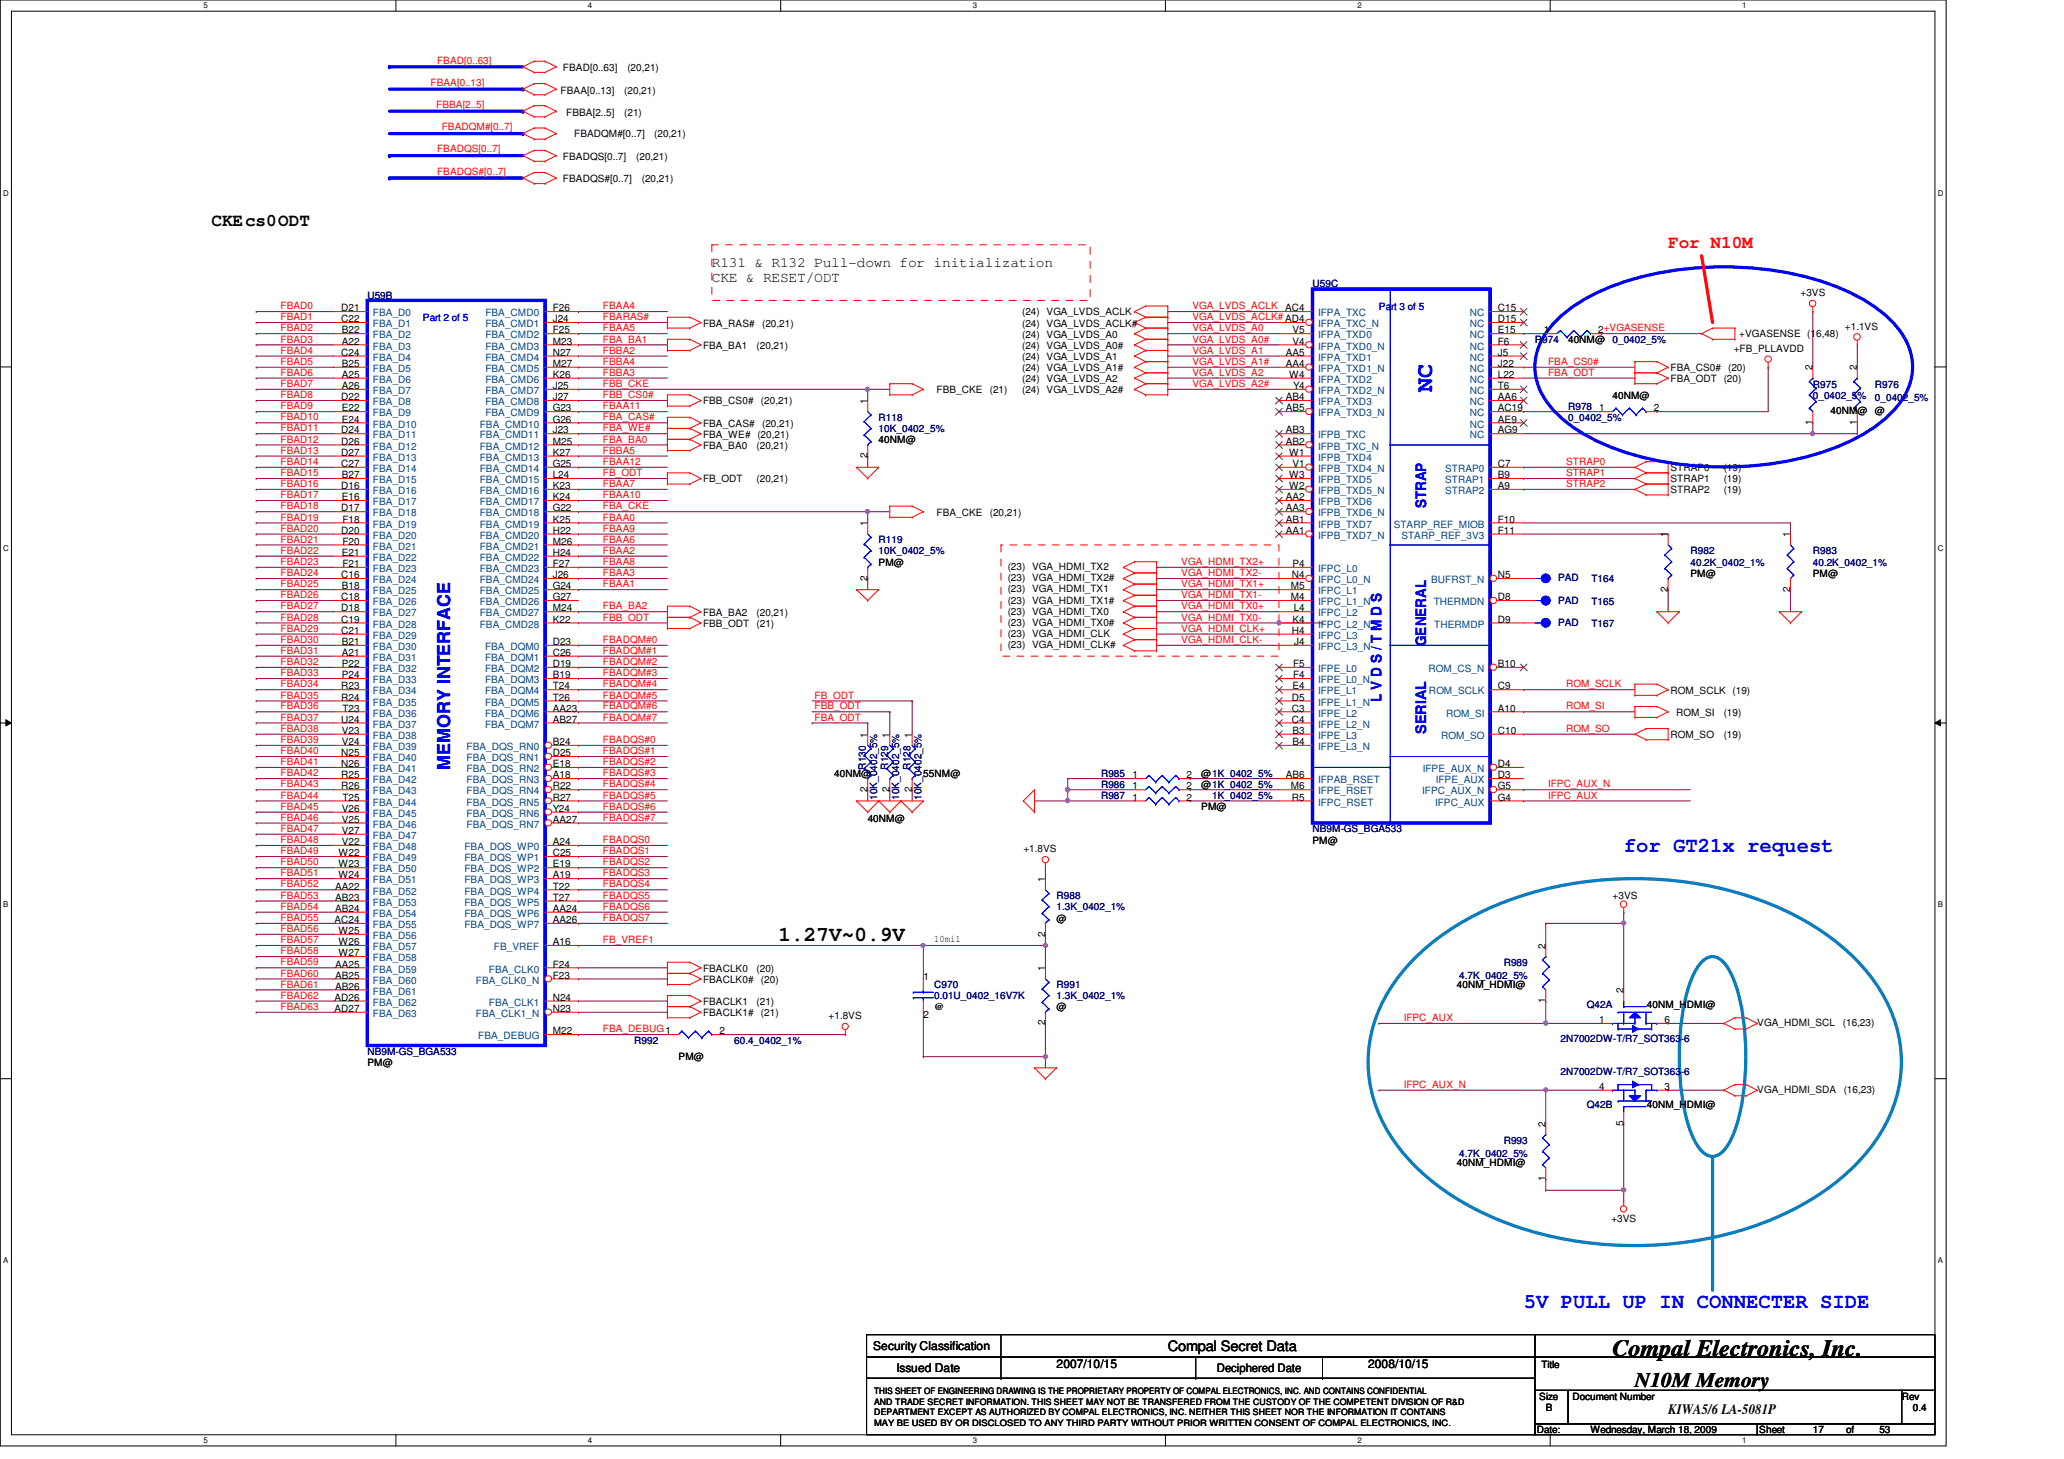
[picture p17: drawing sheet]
<svg xmlns="http://www.w3.org/2000/svg" width="297mm" height="210mm" viewBox="0 0 297 210" stroke-linecap="round" stroke-linejoin="round" font-family="sans-serif">
<defs><g id="words">
<text font-size="3.3" fill="#00f" x="206.1" y="56.3" transform="rotate(-90 206.1 56.3)">NC</text>
<text font-size="3.3" x="232.1" y="195.1">Compal Electronics, Inc.</text>
<g font-size="3" fill="#00f">
<text x="233.7" y="122.5">for GT21x request</text>
<text x="219.3" y="188.1">5V PULL UP IN CONNECTER SIDE</text>
</g>
<g font-size="3">
<text x="112.1" y="135.3">1.27V~0.9V</text>
<text x="235.3" y="199.6">N10M Memory</text>
</g>
<text font-size="2.5" x="30.4" y="32.5">CKEcs0ODT</text>
<text font-size="2.5" fill="#f00" x="240.1" y="35.7">For N10M</text>
<text font-size="2.5" fill="#00f" x="64.8" y="110.7" transform="rotate(-90 64.8 110.7)">MEMORY INTERFACE</text>
<g font-size="2.1">
<text x="102.4" y="38.4">R131 &amp; R132 Pull-down for initialization</text>
<text x="102.4" y="40.6">CKE &amp; RESET/ODT</text>
<text x="168.1" y="194.4">Compal Secret Data</text>
<text x="240.1" y="203.5">KIWA5/6 LA-5081P</text>
</g>
<g font-size="2.1" fill="#00f">
<text x="205.2" y="73.2" transform="rotate(-90 205.2 73.2)">STRAP</text>
<text x="205.2" y="93" transform="rotate(-90 205.2 93)">GENERAL</text>
<text x="198.8" y="101" transform="rotate(-90 198.8 101)">L V D S / T M D S</text>
<text x="205.2" y="105.6" transform="rotate(-90 205.2 105.6)">SERIAL</text>
</g>
<g font-size="1.7">
<text x="125.7" y="194.3">Security Classification</text>
<text x="129" y="197.3">Issued Date</text>
<text x="152.1" y="196.8">2007/10/15</text>
<text x="175.1" y="197.4">Deciphered Date</text>
<text x="196.9" y="196.8">2008/10/15</text>
</g>
<g font-size="1.4" fill="#f00">
<text x="62.9" y="9.1">FBAD[0..63]</text>
<text x="62" y="12.4">FBAA[0..13]</text>
<text x="62.8" y="15.5">FBBA[2..5]</text>
<text x="62.9" y="21.9">FBADQS[0..7]</text>
<text x="63.6" y="18.8">FBADQM#[0..7]</text>
<text x="62.9" y="25.1">FBADQS#[0..7]</text>
<text x="40.4" y="44.5">FBAD0</text>
<text x="40.4" y="46.1">FBAD1</text>
<text x="40.4" y="47.7">FBAD2</text>
<text x="86.8" y="44.5">FBAA4</text>
<text x="86.8" y="46.1">FBARAS#</text>
<text x="86.8" y="47.7">FBAA5</text>
<text x="171.6" y="47.7">VGA_LVDS_A0</text>
<text x="171.6" y="46.1">VGA_LVDS_ACLK# AD4</text>
<text x="171.6" y="44.5">VGA_LVDS_ACLK</text>
<text x="40.4" y="49.3">FBAD3</text>
<text x="40.4" y="50.9">FBAD4</text>
<text x="40.4" y="52.5">FBAD5</text>
<text x="86.8" y="50.9">FBBA2</text>
<text x="86.8" y="52.5">FBBA4</text>
<text x="86.8" y="49.3">FBA_BA1</text>
<text x="171.6" y="50.9">VGA_LVDS_A1</text>
<text x="171.6" y="52.5">VGA_LVDS_A1#</text>
<text x="171.6" y="49.3">VGA_LVDS_A0#</text>
<text x="222.8" y="52.5">FBA_CS0#</text>
<text x="40.4" y="54.1">FBAD6</text>
<text x="40.4" y="55.7">FBAD7</text>
<text x="40.4" y="57.3">FBAD8</text>
<text x="40.4" y="58.9">FBAD9</text>
<text x="86.8" y="54.1">FBBA3</text>
<text x="86.8" y="58.9">FBAA11</text>
<text x="86.8" y="57.3">FBB_CS0#</text>
<text x="86.8" y="55.7">FBB_CKE</text>
<text x="171.6" y="55.7">VGA_LVDS_A2#</text>
<text x="171.6" y="54.1">VGA_LVDS_A2</text>
<text x="222.8" y="54.1">FBA_ODT</text>
<text x="40.4" y="60.5">FBAD10</text>
<text x="40.4" y="62.1">FBAD11</text>
<text x="40.4" y="63.7">FBAD12</text>
<text x="40.4" y="65.3">FBAD13</text>
<text x="86.8" y="65.3">FBBA5</text>
<text x="86.8" y="60.5">FBA_CAS#</text>
<text x="86.8" y="62.1">FBA_WE#</text>
<text x="86.8" y="63.7">FBA_BA0</text>
<text x="40.4" y="66.9">FBAD14</text>
<text x="40.4" y="68.5">FBAD15</text>
<text x="40.4" y="70.1">FBAD16</text>
<text x="40.4" y="71.7">FBAD17</text>
<text x="86.8" y="66.9">FBAA12</text>
<text x="86.8" y="70.1">FBAA7</text>
<text x="86.8" y="71.7">FBAA10</text>
<text x="86.8" y="68.5">FB_ODT</text>
<text x="225.4" y="68.5">STRAP1</text>
<text x="225.4" y="66.9">STRAP0</text>
<text x="225.4" y="70.1">STRAP2</text>
<text x="40.4" y="73.3">FBAD18</text>
<text x="40.4" y="74.9">FBAD19</text>
<text x="40.4" y="76.5">FBAD20</text>
<text x="86.8" y="74.9">FBAA0</text>
<text x="86.8" y="76.5">FBAA9</text>
<text x="86.8" y="73.3">FBA_CKE</text>
<text x="40.4" y="78.1">FBAD21</text>
<text x="40.4" y="79.7">FBAD22</text>
<text x="40.4" y="81.3">FBAD23</text>
<text x="40.4" y="82.9">FBAD24</text>
<text x="86.8" y="78.1">FBAA6</text>
<text x="86.8" y="79.7">FBAA2</text>
<text x="86.8" y="81.3">FBAA8</text>
<text x="86.8" y="82.9">FBAA3</text>
<text x="170" y="81.3">VGA_HDMI_TX2+</text>
<text x="170" y="82.9">VGA_HDMI_TX2-</text>
<text x="40.4" y="84.5">FBAD25</text>
<text x="40.4" y="86.1">FBAD26</text>
<text x="40.4" y="87.7">FBAD27</text>
<text x="40.4" y="89.3">FBAD28</text>
<text x="86.8" y="87.7">FBA_BA2</text>
<text x="86.8" y="84.5">FBAA1</text>
<text x="86.8" y="89.3">FBB_ODT</text>
<text x="170" y="86.1">VGA_HDMI_TX1-</text>
<text x="170" y="84.5">VGA_HDMI_TX1+</text>
<text x="170" y="87.7">VGA_HDMI_TX0+</text>
<text x="170" y="89.3">VGA_HDMI_TX0-</text>
<text x="40.4" y="90.9">FBAD29</text>
<text x="40.4" y="92.5">FBAD30</text>
<text x="40.4" y="94.1">FBAD31</text>
<text x="40.4" y="95.7">FBAD32</text>
<text x="86.8" y="92.5">FBADQM#0</text>
<text x="86.8" y="95.7">FBADQM#2</text>
<text x="86.8" y="94.1">FBADQM#1</text>
<text x="170" y="90.9">VGA_HDMI_CLK+</text>
<text x="170" y="92.5">VGA_HDMI_CLK-</text>
<text x="40.4" y="97.3">FBAD33</text>
<text x="40.4" y="98.9">FBAD34</text>
<text x="40.4" y="100.5">FBAD35</text>
<text x="86.8" y="100.5">FBADQM#5</text>
<text x="86.8" y="98.9">FBADQM#4</text>
<text x="86.8" y="97.3">FBADQM#3</text>
<text x="117.2" y="100.5">FB_ODT</text>
<text x="225.4" y="98.9">ROM_SCLK</text>
<text x="40.4" y="102.1">FBAD36</text>
<text x="40.4" y="103.7">FBAD37</text>
<text x="40.4" y="105.3">FBAD38</text>
<text x="40.4" y="106.9">FBAD39</text>
<text x="86.8" y="106.9">FBADQS#0</text>
<text x="86.8" y="103.7">FBADQM#7</text>
<text x="86.8" y="102.1">FBADQM#6</text>
<text x="117.2" y="103.7">FBA_ODT</text>
<text x="117.2" y="102.1">FBB_ODT</text>
<text x="225.4" y="102.1">ROM_SI</text>
<text x="225.4" y="105.3">ROM_SO</text>
<text x="40.4" y="108.5">FBAD40</text>
<text x="40.4" y="110.1">FBAD41</text>
<text x="40.4" y="111.7">FBAD42</text>
<text x="40.4" y="113.3">FBAD43</text>
<text x="86.8" y="110.1">FBADQS#2</text>
<text x="86.8" y="108.5">FBADQS#1</text>
<text x="86.8" y="111.7">FBADQS#3</text>
<text x="86.8" y="113.3">FBADQS#4</text>
<text x="222.8" y="113.3">IFPC_AUX_N</text>
<text x="40.4" y="114.9">FBAD44</text>
<text x="40.4" y="116.5">FBAD45</text>
<text x="40.4" y="118.1">FBAD46</text>
<text x="40.4" y="119.7">FBAD47</text>
<text x="86.8" y="116.5">FBADQS#6</text>
<text x="86.8" y="114.9">FBADQS#5</text>
<text x="86.8" y="118.1">FBADQS#7</text>
<text x="222.8" y="114.9">IFPC_AUX</text>
<text x="40.4" y="121.3">FBAD48</text>
<text x="40.4" y="122.9">FBAD49</text>
<text x="40.4" y="124.5">FBAD50</text>
<text x="86.8" y="124.5">FBADQS2</text>
<text x="86.8" y="122.9">FBADQS1</text>
<text x="86.8" y="121.3">FBADQS0</text>
<text x="40.4" y="126.1">FBAD51</text>
<text x="40.4" y="127.7">FBAD52</text>
<text x="40.4" y="129.3">FBAD53</text>
<text x="40.4" y="130.9">FBAD54</text>
<text x="86.8" y="126.1">FBADQS3</text>
<text x="86.8" y="127.7">FBADQS4</text>
<text x="86.8" y="130.9">FBADQS6</text>
<text x="86.8" y="129.3">FBADQS5</text>
<text x="40.4" y="132.5">FBAD55</text>
<text x="40.4" y="134.1">FBAD56</text>
<text x="40.4" y="135.7">FBAD57</text>
<text x="40.4" y="137.3">FBAD58</text>
<text x="86.8" y="132.5">FBADQS7</text>
<text x="86.8" y="135.7">FB_VREF1</text>
<text x="40.4" y="143.7">FBAD62</text>
<text x="40.4" y="138.9">FBAD59</text>
<text x="40.4" y="140.5">FBAD60</text>
<text x="40.4" y="142.1">FBAD61</text>
<text x="40.4" y="145.3">FBAD63</text>
<text x="86.8" y="148.5">FBA_DEBUG1</text>
<text x="202" y="146.9">IFPC_AUX</text>
<text x="202" y="156.5">IFPC_AUX_N</text>
</g>
<g font-size="1.4">
<text x="81" y="10.2">FBAD[0..63]</text>
<text x="90.3" y="10.2">(20,21)</text>
<text x="80.7" y="13.5">FBAA[0..13]</text>
<text x="81.5" y="16.7">FBBA[2..5]</text>
<text x="89.8" y="16.7">(21)</text>
<text x="89.8" y="13.5">(20,21)</text>
<text x="81" y="23">FBADQS[0..7]</text>
<text x="82.6" y="19.8">FBADQM#[0..7]</text>
<text x="91.6" y="23">(20,21)</text>
<text x="94.1" y="19.8">(20,21)</text>
<text x="81" y="26.2">FBADQS#[0..7]</text>
<text x="92.4" y="26.2">(20,21)</text>
<text x="49.1" y="44.8">D21</text>
<text x="49.1" y="46.4">C22</text>
<text x="49.2" y="48">B22</text>
<text x="79.5" y="44.8">F26</text>
<text x="79.5" y="46.4">J24</text>
<text x="79.5" y="48">F25</text>
<text x="101.2" y="47">FBA_RAS#</text>
<text x="109.7" y="47">(20,21)</text>
<text x="147.1" y="47">(24) VGA_LVDS_ACLK#</text>
<text x="147.1" y="45.4">(24) VGA_LVDS_ACLK</text>
<text x="185" y="44.8">AC4</text>
<text x="186" y="48">V5</text>
<text x="215.6" y="44.8">C15</text>
<text x="215.6" y="46.4">D15</text>
<text x="215.6" y="48">E15</text>
<text x="222.2" y="48">1</text>
<text x="230" y="48">2+VGASENSE</text>
<text x="259.1" y="42.6">+3VS</text>
<text x="265.5" y="47.5">+1.1VS</text>
<text x="49.1" y="51.2">C24</text>
<text x="49.2" y="49.6">A22</text>
<text x="49.2" y="52.8">B25</text>
<text x="79.5" y="49.6">M23</text>
<text x="79.5" y="51.2">N27</text>
<text x="79.5" y="52.8">M27</text>
<text x="101.2" y="50.2">FBA_BA1</text>
<text x="108.9" y="50.2">(20,21)</text>
<text x="147.1" y="51.8">(24) VGA_LVDS_A1</text>
<text x="147.1" y="48.6">(24) VGA_LVDS_A0</text>
<text x="147.1" y="53.4">(24) VGA_LVDS_A1#</text>
<text x="147.1" y="50.2">(24) VGA_LVDS_A0#</text>
<text x="185" y="51.2">AA5</text>
<text x="185" y="52.8">AA4</text>
<text x="186" y="49.6">V4</text>
<text x="215.6" y="49.6">F6</text>
<text x="215.6" y="51.2">J5</text>
<text x="215.6" y="52.8">J22</text>
<text x="225.7" y="49.4">40NM@</text>
<text x="240.4" y="53.4">FBA_CS0#</text>
<text x="248.7" y="53.4">(20)</text>
<text x="249.5" y="50.6">+FB_PLLAVDD</text>
<text x="250.3" y="48.4">+VGASENSE (16,48)</text>
<text x="260.9" y="53.3" transform="rotate(-90 260.9 53.3)">2</text>
<text x="267.2" y="53.3" transform="rotate(-90 267.2 53.3)">2</text>
<text x="49.1" y="57.6">D22</text>
<text x="49.2" y="54.4">A25</text>
<text x="49.2" y="56">A26</text>
<text x="49.2" y="59.2">E22</text>
<text x="79.5" y="54.4">K26</text>
<text x="79.5" y="56">J25</text>
<text x="79.5" y="57.6">J27</text>
<text x="79.5" y="59.2">G23</text>
<text x="101.2" y="58.2">FBB_CS0#</text>
<text x="109.5" y="58.2">(20,21)</text>
<text x="124.8" y="58.1" transform="rotate(-90 124.8 58.1)">1</text>
<text x="134.8" y="56.6">FBB_CKE</text>
<text x="142.4" y="56.6">(21)</text>
<text x="147.1" y="55">(24) VGA_LVDS_A2</text>
<text x="147.1" y="56.6">(24) VGA_LVDS_A2#</text>
<text x="185" y="57.6">AB4</text>
<text x="185" y="59.2">AB5</text>
<text x="185.5" y="54.4">W4</text>
<text x="186.1" y="56">Y4</text>
<text x="215.6" y="54.4">L22</text>
<text x="215.6" y="56">T6</text>
<text x="215.6" y="57.6">AA6</text>
<text x="215.6" y="59.2">AC19</text>
<text x="230.2" y="59.2">1</text>
<text x="232.1" y="57.4">40NM@</text>
<text x="238" y="59.2">2</text>
<text x="240.4" y="55">FBA_ODT (20)</text>
<text x="263.4" y="59.6">40NM@</text>
<text x="269.8" y="59.6">@</text>
<text x="49.1" y="62.4">D24</text>
<text x="49.1" y="64">D26</text>
<text x="49.1" y="65.6">D27</text>
<text x="49.2" y="60.8">E24</text>
<text x="79.5" y="60.8">G26</text>
<text x="79.5" y="62.4">J23</text>
<text x="79.5" y="64">M25</text>
<text x="79.5" y="65.6">K27</text>
<text x="101.2" y="61.4">FBA_CAS#</text>
<text x="101.2" y="64.6">FBA_BA0</text>
<text x="101.2" y="63">FBA_WE# (20,21)</text>
<text x="108.9" y="64.6">(20,21)</text>
<text x="109.7" y="61.4">(20,21)</text>
<text x="124.8" y="65.9" transform="rotate(-90 124.8 65.9)">2</text>
<text x="126.4" y="63.8">40NM@</text>
<text x="185" y="62.4">AB3</text>
<text x="185" y="64">AB2</text>
<text x="185.5" y="65.6">W1</text>
<text x="215.6" y="60.8">AE9</text>
<text x="215.6" y="62.4">AG9</text>
<text x="260.9" y="61.1" transform="rotate(-90 260.9 61.1)">1</text>
<text x="267.2" y="61.1" transform="rotate(-90 267.2 61.1)">1</text>
<text x="49.1" y="67.2">C27</text>
<text x="49.1" y="70.4">D16</text>
<text x="49.2" y="68.8">B27</text>
<text x="49.2" y="72">E16</text>
<text x="79.5" y="67.2">G25</text>
<text x="79.5" y="68.8">L24</text>
<text x="79.5" y="70.4">K23</text>
<text x="79.5" y="72">K24</text>
<text x="101.2" y="69.4">FB_ODT</text>
<text x="108.9" y="69.4">(20,21)</text>
<text x="185" y="72">AA2</text>
<text x="185.5" y="68.8">W3</text>
<text x="185.5" y="70.4">W2</text>
<text x="186" y="67.2">V1</text>
<text x="215.6" y="67.2">C7</text>
<text x="215.6" y="68.8">B9</text>
<text x="215.6" y="70.4">A9</text>
<text x="240.4" y="69.4">STRAP1</text>
<text x="240.4" y="71">STRAP2</text>
<text x="240.4" y="67.8">STRAP0</text>
<text x="248.1" y="69.4">(19)</text>
<text x="248.1" y="71">(19)</text>
<text x="248.1" y="67.8">(19)</text>
<text x="49.1" y="73.6">D17</text>
<text x="49.1" y="76.8">D20</text>
<text x="49.3" y="75.2">F18</text>
<text x="79.5" y="73.6">G22</text>
<text x="79.5" y="75.2">K25</text>
<text x="79.5" y="76.8">H22</text>
<text x="124.8" y="75.7" transform="rotate(-90 124.8 75.7)">1</text>
<text x="134.8" y="74.2">FBA_CKE</text>
<text x="142.4" y="74.2">(20,21)</text>
<text x="185" y="73.6">AA3</text>
<text x="185" y="75.2">AB1</text>
<text x="185" y="76.8">AA1</text>
<text x="215.6" y="75.2">F10</text>
<text x="215.6" y="76.8">F11</text>
<text x="240" y="77.3" transform="rotate(-90 240 77.3)">1</text>
<text x="257.6" y="77.3" transform="rotate(-90 257.6 77.3)">1</text>
<text x="49.1" y="83.2">C16</text>
<text x="49.2" y="80">E21</text>
<text x="49.3" y="78.4">F20</text>
<text x="49.3" y="81.6">F21</text>
<text x="79.5" y="78.4">M26</text>
<text x="79.5" y="80">H24</text>
<text x="79.5" y="81.6">F27</text>
<text x="79.5" y="83.2">J26</text>
<text x="124.8" y="83.5" transform="rotate(-90 124.8 83.5)">2</text>
<text x="126.4" y="81.4">PM@</text>
<text x="145" y="82">(23) VGA_HDMI_TX2</text>
<text x="145" y="83.6">(23) VGA_HDMI_TX2#</text>
<text x="185.9" y="83.2">N4</text>
<text x="186" y="81.6">P4</text>
<text x="215.6" y="83.2">N5</text>
<text x="243.3" y="83">PM@</text>
<text x="260.9" y="83">PM@</text>
<text x="49.1" y="86.4">C18</text>
<text x="49.1" y="88">D18</text>
<text x="49.1" y="89.6">C19</text>
<text x="49.2" y="84.8">B18</text>
<text x="79.5" y="84.8">G24</text>
<text x="79.5" y="86.4">G27</text>
<text x="79.5" y="88">M24</text>
<text x="79.5" y="89.6">K22</text>
<text x="101.2" y="88.6">FBA_BA2</text>
<text x="108.9" y="88.6">(20,21)</text>
<text x="145" y="88.4">(23) VGA_HDMI_TX0</text>
<text x="145" y="86.8">(23) VGA_HDMI_TX1#</text>
<text x="145" y="85.2">(23) VGA_HDMI_TX1</text>
<text x="185.8" y="84.8">M5</text>
<text x="185.8" y="86.4">M4</text>
<text x="186" y="89.6">K4</text>
<text x="186.2" y="88">L4</text>
<text x="215.6" y="86.4">D8</text>
<text x="215.6" y="89.6">D9</text>
<text x="240" y="85.1" transform="rotate(-90 240 85.1)">2</text>
<text x="257.6" y="85.1" transform="rotate(-90 257.6 85.1)">2</text>
<text x="49.1" y="91.2">C21</text>
<text x="49.2" y="92.8">B21</text>
<text x="49.2" y="94.4">A21</text>
<text x="49.2" y="96">P22</text>
<text x="79.5" y="92.8">D23</text>
<text x="79.5" y="94.4">C26</text>
<text x="79.5" y="96">D19</text>
<text x="101.2" y="90.2">FBB_ODT</text>
<text x="108.9" y="90.2">(21)</text>
<text x="145" y="91.6">(23) VGA_HDMI_CLK</text>
<text x="145" y="90">(23) VGA_HDMI_TX0#</text>
<text x="145" y="93.2">(23) VGA_HDMI_CLK#</text>
<text x="185.9" y="91.2">H4</text>
<text x="186.1" y="96">F5</text>
<text x="186.3" y="92.8">J4</text>
<text x="215.6" y="96">B10</text>
<text x="49.1" y="99.2">R23</text>
<text x="49.1" y="100.8">R24</text>
<text x="49.2" y="97.6">P24</text>
<text x="79.5" y="97.6">B19</text>
<text x="79.5" y="99.2">T24</text>
<text x="79.5" y="100.8">T26</text>
<text x="185.9" y="100.8">D5</text>
<text x="186" y="99.2">E4</text>
<text x="186.1" y="97.6">F4</text>
<text x="215.6" y="99.2">C9</text>
<text x="240.4" y="99.8">ROM_SCLK (19)</text>
<text x="49.1" y="104">U24</text>
<text x="49.2" y="105.6">V23</text>
<text x="49.2" y="107.2">V24</text>
<text x="49.3" y="102.4">T23</text>
<text x="79.5" y="102.4">AA23</text>
<text x="79.5" y="104">AB27</text>
<text x="79.5" y="107.2">B24</text>
<text x="124.8" y="106.1" transform="rotate(-90 124.8 106.1)">1</text>
<text x="128" y="106.1" transform="rotate(-90 128 106.1)">1</text>
<text x="131.2" y="106.1" transform="rotate(-90 131.2 106.1)">1</text>
<text x="185.9" y="102.4">C3</text>
<text x="185.9" y="104">C4</text>
<text x="186" y="105.6">B3</text>
<text x="186" y="107.2">B4</text>
<text x="215.6" y="102.4">A10</text>
<text x="215.6" y="105.6">C10</text>
<text x="240.4" y="106.2">ROM_SO</text>
<text x="241.2" y="103">ROM_SI</text>
<text x="248.1" y="106.2">(19)</text>
<text x="248.1" y="103">(19)</text>
<text x="49.1" y="108.8">N25</text>
<text x="49.1" y="110.4">N26</text>
<text x="49.1" y="112">R25</text>
<text x="49.1" y="113.6">R26</text>
<text x="79.5" y="108.8">D25</text>
<text x="79.5" y="110.4">E18</text>
<text x="79.5" y="112">A18</text>
<text x="79.5" y="113.6">R22</text>
<text x="120.1" y="111.8">40NM@</text>
<text x="124.8" y="113.9" transform="rotate(-90 124.8 113.9)">2</text>
<text x="128" y="113.9" transform="rotate(-90 128 113.9)">2</text>
<text x="131.2" y="113.9" transform="rotate(-90 131.2 113.9)">2</text>
<text x="132.9" y="111.8">55NM@</text>
<text x="163" y="113.6">1</text>
<text x="163" y="112">1</text>
<text x="170.8" y="113.6">2</text>
<text x="170.8" y="112">2</text>
<text x="172.9" y="113.4">@1K_0402_5%</text>
<text x="172.9" y="111.8">@1K_0402_5%</text>
<text x="185" y="112">AB6</text>
<text x="185.8" y="113.6">M6</text>
<text x="215.6" y="113.6">G5</text>
<text x="215.6" y="112">D3</text>
<text x="215.6" y="110.4">D4</text>
<text x="49.2" y="116.8">V26</text>
<text x="49.2" y="118.4">V25</text>
<text x="49.2" y="120">V27</text>
<text x="49.3" y="115.2">T25</text>
<text x="79.5" y="115.2">R27</text>
<text x="79.5" y="116.8">Y24</text>
<text x="79.5" y="118.4">AA27</text>
<text x="124.9" y="118.2">40NM@</text>
<text x="163" y="115.2">1</text>
<text x="170.8" y="115.2">2</text>
<text x="172.9" y="116.6">PM@</text>
<text x="185.9" y="115.2">R5</text>
<text x="215.6" y="115.2">G4</text>
<text x="48.7" y="123.2">W22</text>
<text x="48.7" y="124.8">W23</text>
<text x="49.2" y="121.6">V22</text>
<text x="79.5" y="121.6">A24</text>
<text x="79.5" y="123.2">C25</text>
<text x="79.5" y="124.8">E19</text>
<text x="147.3" y="122.6">+1.8VS</text>
<text x="188.9" y="121.4">PM@</text>
<text x="48.2" y="128">AA22</text>
<text x="48.2" y="129.6">AB23</text>
<text x="48.2" y="131.2">AB24</text>
<text x="48.7" y="126.4">W24</text>
<text x="79.5" y="126.4">A19</text>
<text x="79.5" y="128">T22</text>
<text x="79.5" y="129.6">T27</text>
<text x="79.5" y="131.2">AA24</text>
<text x="150.4" y="126.9" transform="rotate(-90 150.4 126.9)">1</text>
<text x="232.1" y="129.4">+3VS</text>
<text x="48.1" y="132.8">AC24</text>
<text x="48.7" y="134.4">W25</text>
<text x="48.7" y="136">W26</text>
<text x="48.7" y="137.6">W27</text>
<text x="79.5" y="132.8">AA26</text>
<text x="79.5" y="136">A16</text>
<text x="134.4" y="135.6">10mil</text>
<text x="150.4" y="134.7" transform="rotate(-90 150.4 134.7)">2</text>
<text x="152.1" y="132.6">@</text>
<text x="222.4" y="136.5" transform="rotate(-90 222.4 136.5)">2</text>
<text x="48.1" y="144">AD26</text>
<text x="48.2" y="139.2">AA25</text>
<text x="48.2" y="140.8">AB25</text>
<text x="48.2" y="142.4">AB26</text>
<text x="79.5" y="139.2">F24</text>
<text x="79.5" y="140.8">F23</text>
<text x="79.5" y="144">N24</text>
<text x="101.2" y="139.8">FBACLK0</text>
<text x="101.2" y="141.4">FBACLK0#</text>
<text x="108.9" y="139.8">(20)</text>
<text x="109.5" y="141.4">(20)</text>
<text x="132.9" y="141">1</text>
<text x="150.4" y="139.7" transform="rotate(-90 150.4 139.7)">1</text>
<text x="209.7" y="142.2">40NM_HDMI@</text>
<text x="233.6" y="142.9" transform="rotate(-90 233.6 142.9)">2</text>
<text x="48.1" y="145.6">AD27</text>
<text x="79.5" y="145.6">N23</text>
<text x="79.5" y="148.8">M22</text>
<text x="101.2" y="144.6">FBACLK1</text>
<text x="101.2" y="146.2">FBACLK1#</text>
<text x="103.5" y="148.8">2</text>
<text x="108.9" y="144.6">(21)</text>
<text x="109.5" y="146.2">(21)</text>
<text x="119.2" y="146.6">+1.8VS</text>
<text x="132.9" y="146.5">2</text>
<text x="134.4" y="145.3">@</text>
<text x="150.4" y="147.5" transform="rotate(-90 150.4 147.5)">2</text>
<text x="152.1" y="145.4">@</text>
<text x="222.4" y="144.3" transform="rotate(-90 222.4 144.3)">1</text>
<text x="230.2" y="147.2">1</text>
<text x="237" y="145.1">40NM_HDMI@</text>
<text x="239.6" y="147.2">6</text>
<text x="252.9" y="147.6">VGA_HDMI_SCL</text>
<text x="265.2" y="147.6">(16,23)</text>
<text x="52.9" y="153.4">PM@</text>
<text x="97.7" y="152.4">PM@</text>
<text x="230.2" y="156.8">4</text>
<text x="233.6" y="161.9" transform="rotate(-90 233.6 161.9)">5</text>
<text x="237" y="159.5">40NM_HDMI@</text>
<text x="239.6" y="156.8">3</text>
<text x="252.9" y="157.2">VGA_HDMI_SDA</text>
<text x="265.3" y="157.2">(16,23)</text>
<text x="209.7" y="167.8">40NM_HDMI@</text>
<text x="222.4" y="162.1" transform="rotate(-90 222.4 162.1)">2</text>
<text x="222.4" y="169.9" transform="rotate(-90 222.4 169.9)">1</text>
<text x="231.9" y="175.8">+3VS</text>
<text x="221.8" y="196.8">Title</text>
<text x="221.5" y="201.4">Size</text>
<text x="222.5" y="203">B</text>
<text x="226.3" y="201.4">Document Number</text>
<text x="273.7" y="201.4">Rev</text>
<text x="275.3" y="203">0.4</text>
<text x="221.2" y="206.2">Date:</text>
<text x="228.9" y="206.2">Wednesday, March 18, 2009</text>
<text x="253.2" y="206.2">Sheet</text>
<text x="260.9" y="206.2">17</text>
<text x="265.7" y="206.2">of</text>
<text x="270.5" y="206.2">53</text>
</g>
<g font-size="1.4" fill="#000080">
<text x="188.9" y="41.4">U59C</text>
<text x="52.9" y="43">U59B</text>
<text x="220.9" y="49.4">R974</text>
<text x="232.1" y="49.4">0_0402_5%</text>
<text x="225.7" y="59">R978</text>
<text x="260.9" y="55.8">R975</text>
<text x="260.9" y="57.4">0_0402_5%</text>
<text x="269.8" y="55.8">R976</text>
<text x="269.8" y="57.7">0_0402_5%</text>
<text x="126.4" y="60.6">R118</text>
<text x="126.4" y="62.2">10K_0402_5%</text>
<text x="225.7" y="60.6">0_0402_5%</text>
<text x="126.4" y="78.2">R119</text>
<text x="126.4" y="79.8">10K_0402_5%</text>
<text x="224.2" y="83.6">PAD</text>
<text x="229" y="83.8">T164</text>
<text x="243.3" y="79.8">R982</text>
<text x="243.3" y="81.4">40.2K_0402_1%</text>
<text x="260.9" y="79.8">R983</text>
<text x="260.9" y="81.4">40.2K_0402_1%</text>
<text x="224.2" y="86.8">PAD</text>
<text x="229" y="87">T165</text>
<text x="224.2" y="90">PAD</text>
<text x="229" y="90.2">T167</text>
<text x="124.6" y="110.7" transform="rotate(-90 124.6 110.7)">R130</text>
<text x="127.8" y="110.7" transform="rotate(-90 127.8 110.7)">R129</text>
<text x="131" y="110.7" transform="rotate(-90 131 110.7)">R128</text>
<text x="158.5" y="113.4">R986</text>
<text x="158.5" y="111.8">R985</text>
<text x="126.2" y="115.1" transform="rotate(-90 126.2 115.1)">10K_0402_5%</text>
<text x="129.4" y="115.1" transform="rotate(-90 129.4 115.1)">10K_0402_5%</text>
<text x="132.6" y="115.1" transform="rotate(-90 132.6 115.1)">10K_0402_5%</text>
<text x="158.5" y="115">R987</text>
<text x="174.5" y="115">1K_0402_5%</text>
<text x="188.9" y="119.8">NB9M-GS_BGA533</text>
<text x="152.1" y="129.4">R988</text>
<text x="152.1" y="131">1.3K_0402_1%</text>
<text x="134.4" y="142.2">C970</text>
<text x="134.4" y="143.8">0.01U_0402_16V7K</text>
<text x="152.1" y="142.2">R991</text>
<text x="152.1" y="143.8">1.3K_0402_1%</text>
<text x="210" y="140.9">4.7K_0402_5%</text>
<text x="216.4" y="139">R989</text>
<text x="224.6" y="149.9">2N7002DW-T/R7_SOT363-6</text>
<text x="228.4" y="145.1">Q42A</text>
<text x="52.9" y="151.8">NB9M-GS_BGA533</text>
<text x="91.3" y="150.2">R992</text>
<text x="105.7" y="150.2">60.4_0402_1%</text>
<text x="224.6" y="154.6">2N7002DW-T/R7_SOT363-6</text>
<text x="228.4" y="159.5">Q42B</text>
<text x="210" y="166.5">4.7K_0402_5%</text>
<text x="216.4" y="164.6">R993</text>
</g>
<g font-size="1.4" fill="#004080">
<text x="53.7" y="45.5">FBA_D0</text>
<text x="53.7" y="47.1">FBA_D1</text>
<text x="69.8" y="45.5">FBA_CMD0</text>
<text x="69.8" y="47.1">FBA_CMD1</text>
<text x="189.7" y="45.5">IFPA_TXC</text>
<text x="189.7" y="47.1">IFPA_TXC_N</text>
<text x="211.5" y="45.5">NC</text>
<text x="211.5" y="47.1">NC</text>
<text x="53.7" y="48.7">FBA_D2</text>
<text x="53.7" y="50.3">FBA_D3</text>
<text x="53.7" y="51.9">FBA_D4</text>
<text x="53.7" y="53.5">FBA_D5</text>
<text x="69.8" y="48.7">FBA_CMD2</text>
<text x="69.8" y="50.3">FBA_CMD3</text>
<text x="69.8" y="51.9">FBA_CMD4</text>
<text x="69.8" y="53.5">FBA_CMD5</text>
<text x="189.7" y="48.7">IFPA_TXD0</text>
<text x="189.7" y="50.3">IFPA_TXD0_N</text>
<text x="189.7" y="51.9">IFPA_TXD1</text>
<text x="189.7" y="53.5">IFPA_TXD1_N</text>
<text x="211.5" y="48.7">NC</text>
<text x="211.5" y="50.3">NC</text>
<text x="211.5" y="51.9">NC</text>
<text x="211.5" y="53.5">NC</text>
<text x="53.7" y="55.1">FBA_D6</text>
<text x="53.7" y="56.7">FBA_D7</text>
<text x="53.7" y="58.3">FBA_D8</text>
<text x="53.7" y="59.9">FBA_D9</text>
<text x="69.8" y="55.1">FBA_CMD6</text>
<text x="69.8" y="56.7">FBA_CMD7</text>
<text x="69.8" y="58.3">FBA_CMD8</text>
<text x="69.8" y="59.9">FBA_CMD9</text>
<text x="189.7" y="55.1">IFPA_TXD2</text>
<text x="189.7" y="56.7">IFPA_TXD2_N</text>
<text x="189.7" y="58.3">IFPA_TXD3</text>
<text x="189.7" y="59.9">IFPA_TXD3_N</text>
<text x="211.5" y="55.1">NC</text>
<text x="211.5" y="56.7">NC</text>
<text x="211.5" y="58.3">NC</text>
<text x="211.5" y="59.9">NC</text>
<text x="53.7" y="61.5">FBA_D10</text>
<text x="53.7" y="63.1">FBA_D11</text>
<text x="53.7" y="64.7">FBA_D12</text>
<text x="69" y="61.5">FBA_CMD10</text>
<text x="69" y="63.1">FBA_CMD11</text>
<text x="69" y="64.7">FBA_CMD12</text>
<text x="189.7" y="63.1">IFPB_TXC</text>
<text x="189.7" y="64.7">IFPB_TXC_N</text>
<text x="211.5" y="61.5">NC</text>
<text x="211.5" y="63.1">NC</text>
<text x="53.7" y="66.3">FBA_D13</text>
<text x="53.7" y="67.9">FBA_D14</text>
<text x="53.7" y="69.5">FBA_D15</text>
<text x="53.7" y="71.1">FBA_D16</text>
<text x="69" y="66.3">FBA_CMD13</text>
<text x="69" y="67.9">FBA_CMD14</text>
<text x="69" y="69.5">FBA_CMD15</text>
<text x="69" y="71.1">FBA_CMD16</text>
<text x="189.7" y="66.3">IFPB_TXD4</text>
<text x="189.7" y="67.9">IFPB_TXD4_N</text>
<text x="189.7" y="69.5">IFPB_TXD5</text>
<text x="189.7" y="71.1">IFPB_TXD5_N</text>
<text x="208" y="67.9">STRAP0</text>
<text x="208" y="69.5">STRAP1</text>
<text x="208" y="71.1">STRAP2</text>
<text x="53.7" y="72.7">FBA_D17</text>
<text x="53.7" y="74.3">FBA_D18</text>
<text x="53.7" y="75.9">FBA_D19</text>
<text x="53.7" y="77.5">FBA_D20</text>
<text x="69" y="72.7">FBA_CMD17</text>
<text x="69" y="74.3">FBA_CMD18</text>
<text x="69" y="75.9">FBA_CMD19</text>
<text x="69" y="77.5">FBA_CMD20</text>
<text x="189.7" y="72.7">IFPB_TXD6</text>
<text x="189.7" y="74.3">IFPB_TXD6_N</text>
<text x="189.7" y="75.9">IFPB_TXD7</text>
<text x="189.7" y="77.5">IFPB_TXD7_N</text>
<text x="200.6" y="75.9">STARP_REF_MIOB</text>
<text x="201.7" y="77.5">STARP_REF_3V3</text>
<text x="53.7" y="79.1">FBA_D21</text>
<text x="53.7" y="80.7">FBA_D22</text>
<text x="53.7" y="82.3">FBA_D23</text>
<text x="53.7" y="83.9">FBA_D24</text>
<text x="69" y="79.1">FBA_CMD21</text>
<text x="69" y="80.7">FBA_CMD22</text>
<text x="69" y="82.3">FBA_CMD23</text>
<text x="69" y="83.9">FBA_CMD24</text>
<text x="189.7" y="82.3">IFPC_L0</text>
<text x="189.7" y="83.9">IFPC_L0_N</text>
<text x="205.9" y="83.9">BUFRST_N</text>
<text x="53.7" y="85.5">FBA_D25</text>
<text x="53.7" y="87.1">FBA_D26</text>
<text x="53.7" y="88.7">FBA_D27</text>
<text x="69" y="85.5">FBA_CMD25</text>
<text x="69" y="87.1">FBA_CMD26</text>
<text x="69" y="88.7">FBA_CMD27</text>
<text x="189.7" y="85.5">IFPC_L1</text>
<text x="189.7" y="87.1">IFPC_L1_N</text>
<text x="189.7" y="88.7">IFPC_L2</text>
<text x="206.3" y="87.1">THERMDN</text>
<text x="53.7" y="90.3">FBA_D28</text>
<text x="53.7" y="91.9">FBA_D29</text>
<text x="53.7" y="93.5">FBA_D30</text>
<text x="53.7" y="95.1">FBA_D31</text>
<text x="69" y="90.3">FBA_CMD28</text>
<text x="69.8" y="93.5">FBA_DQM0</text>
<text x="69.8" y="95.1">FBA_DQM1</text>
<text x="189.7" y="90.3">IFPC_L2_N</text>
<text x="189.7" y="91.9">IFPC_L3</text>
<text x="189.7" y="93.5">IFPC_L3_N</text>
<text x="206.4" y="90.3">THERMDP</text>
<text x="53.7" y="96.7">FBA_D32</text>
<text x="53.7" y="98.3">FBA_D33</text>
<text x="53.7" y="99.9">FBA_D34</text>
<text x="53.7" y="101.5">FBA_D35</text>
<text x="69.8" y="96.7">FBA_DQM2</text>
<text x="69.8" y="98.3">FBA_DQM3</text>
<text x="69.8" y="99.9">FBA_DQM4</text>
<text x="69.8" y="101.5">FBA_DQM5</text>
<text x="189.7" y="96.7">IFPE_L0</text>
<text x="189.7" y="98.3">IFPE_L0_N</text>
<text x="189.7" y="99.9">IFPE_L1</text>
<text x="189.7" y="101.5">IFPE_L1_N</text>
<text x="205.6" y="96.7">ROM_CS_N</text>
<text x="205.7" y="99.9">ROM_SCLK</text>
<text x="53.7" y="103.1">FBA_D36</text>
<text x="53.7" y="104.7">FBA_D37</text>
<text x="53.7" y="106.3">FBA_D38</text>
<text x="53.7" y="107.9">FBA_D39</text>
<text x="67.1" y="107.9">FBA_DQS_RN0</text>
<text x="69.8" y="103.1">FBA_DQM6</text>
<text x="69.8" y="104.7">FBA_DQM7</text>
<text x="189.7" y="103.1">IFPE_L2</text>
<text x="189.7" y="104.7">IFPE_L2_N</text>
<text x="189.7" y="106.3">IFPE_L3</text>
<text x="189.7" y="107.9">IFPE_L3_N</text>
<text x="207.4" y="106.3">ROM_SO</text>
<text x="208.1" y="103.1">ROM_SI</text>
<text x="53.7" y="109.5">FBA_D40</text>
<text x="53.7" y="111.1">FBA_D41</text>
<text x="53.7" y="112.7">FBA_D42</text>
<text x="67.1" y="109.5">FBA_DQS_RN1</text>
<text x="67.1" y="111.1">FBA_DQS_RN2</text>
<text x="67.1" y="112.7">FBA_DQS_RN3</text>
<text x="189.7" y="112.7">IFPAB_RSET</text>
<text x="204.8" y="111.1">IFPE_AUX_N</text>
<text x="206.6" y="112.7">IFPE_AUX</text>
<text x="53.7" y="114.3">FBA_D43</text>
<text x="53.7" y="115.9">FBA_D44</text>
<text x="53.7" y="117.5">FBA_D45</text>
<text x="53.7" y="119.1">FBA_D46</text>
<text x="67.1" y="114.3">FBA_DQS_RN4</text>
<text x="67.1" y="115.9">FBA_DQS_RN5</text>
<text x="67.1" y="117.5">FBA_DQS_RN6</text>
<text x="67.1" y="119.1">FBA_DQS_RN7</text>
<text x="189.7" y="115.9">IFPC_RSET</text>
<text x="189.7" y="114.3">IFPE_RSET</text>
<text x="204.7" y="114.3">IFPC_AUX_N</text>
<text x="206.5" y="115.9">IFPC_AUX</text>
<text x="53.7" y="120.7">FBA_D47</text>
<text x="53.7" y="122.3">FBA_D48</text>
<text x="53.7" y="123.9">FBA_D49</text>
<text x="53.7" y="125.5">FBA_D50</text>
<text x="66.8" y="122.3">FBA_DQS_WP0</text>
<text x="66.8" y="123.9">FBA_DQS_WP1</text>
<text x="66.8" y="125.5">FBA_DQS_WP2</text>
<text x="53.7" y="127.1">FBA_D51</text>
<text x="53.7" y="128.7">FBA_D52</text>
<text x="53.7" y="130.3">FBA_D53</text>
<text x="53.7" y="131.9">FBA_D54</text>
<text x="66.8" y="127.1">FBA_DQS_WP3</text>
<text x="66.8" y="128.7">FBA_DQS_WP4</text>
<text x="66.8" y="130.3">FBA_DQS_WP5</text>
<text x="66.8" y="131.9">FBA_DQS_WP6</text>
<text x="53.7" y="133.5">FBA_D55</text>
<text x="53.7" y="135.1">FBA_D56</text>
<text x="53.7" y="136.7">FBA_D57</text>
<text x="66.8" y="133.5">FBA_DQS_WP7</text>
<text x="71.1" y="136.7">FB_VREF</text>
<text x="53.7" y="138.3">FBA_D58</text>
<text x="53.7" y="139.9">FBA_D59</text>
<text x="53.7" y="141.5">FBA_D60</text>
<text x="53.7" y="143.1">FBA_D61</text>
<text x="68.5" y="141.5">FBA_CLK0_N</text>
<text x="70.4" y="139.9">FBA_CLK0</text>
<text x="53.7" y="144.7">FBA_D62</text>
<text x="53.7" y="146.3">FBA_D63</text>
<text x="68.5" y="146.3">FBA_CLK1_N</text>
<text x="68.8" y="149.5">FBA_DEBUG</text>
<text x="70.4" y="144.7">FBA_CLK1</text>
</g>
<g font-size="1.4" fill="#00f">
<text x="60.9" y="46.2">Part 2 of 5</text>
<text x="198.5" y="44.6">Part 3 of 5</text>
</g>
<g font-size="1.3">
<text x="125.8" y="203.6">DEPARTMENT EXCEPT AS AUTHORIZED BY COMPAL ELECTRONICS, INC. NEITHER THIS SHEET NOR THE INFORMATION IT CONTAINS</text>
<text x="125.8" y="200.6">THIS SHEET OF ENGINEERING DRAWING IS THE PROPRIETARY PROPERTY OF COMPAL ELECTRONICS, INC. AND CONTAINS CONFIDENTIAL</text>
<text x="125.8" y="202.1">AND TRADE SECRET INFORMATION. THIS SHEET MAY NOT BE TRANSFERED FROM THE CUSTODY OF THE COMPETENT DIVISION OF R&amp;D</text>
<text x="125.8" y="205.1">MAY BE USED BY OR DISCLOSED TO ANY THIRD PARTY WITHOUT PRIOR WRITTEN CONSENT OF COMPAL ELECTRONICS, INC.</text>
</g>
<g font-size="1.1">
<text x="29.3" y="1.1">5</text>
<text x="84.6" y="1.1">4</text>
<text x="140" y="1.1">3</text>
<text x="195.4" y="1.1">2</text>
<text x="250.7" y="1.1">1</text>
<text x=".5" y="28.2">D</text>
<text x="278.9" y="28.2">D</text>
<text x=".5" y="79.3">C</text>
<text x="278.9" y="79.3">C</text>
<text x=".5" y="130.6">B</text>
<text x="278.9" y="130.6">B</text>
<text x=".5" y="181.7">A</text>
<text x="278.9" y="181.7">A</text>
<text x="29.3" y="207.6">5</text>
<text x="84.6" y="207.6">4</text>
<text x="140" y="207.6">3</text>
<text x="195.4" y="207.6">2</text>
<text x="250.7" y="207.6">1</text>
</g>
</g></defs>
<path d="M0 0h280.1v208h-280.1zM1.6 1.6h276.9v204.8h-276.9z" fill="none" stroke="#000" stroke-width=".14"/>
<g fill="#fff">
<path d="M29.3 .2h.6v1.2h-.6z"/>
<path d="M29.3 206.6h.6v1.2h-.6z"/>
</g>
<path d="M57 0v1.6M57 206.4v1.6" fill="none" stroke="#000" stroke-width=".14"/>
<g fill="#fff">
<path d="M84.6 .2h.6v1.2h-.6z"/>
<path d="M84.6 206.6h.6v1.2h-.6z"/>
</g>
<path d="M112.3 0v1.6M112.3 206.4v1.6" fill="none" stroke="#000" stroke-width=".14"/>
<g fill="#fff">
<path d="M140 .2h.6v1.2h-.6z"/>
<path d="M140 206.6h.6v1.2h-.6z"/>
</g>
<path d="M167.7 0v1.6M167.7 206.4v1.6" fill="none" stroke="#000" stroke-width=".14"/>
<g fill="#fff">
<path d="M195.4 .2h.6v1.2h-.6z"/>
<path d="M195.4 206.6h.6v1.2h-.6z"/>
</g>
<path d="M223.1 0v1.6M223.1 206.4v1.6" fill="none" stroke="#000" stroke-width=".14"/>
<g fill="#fff">
<path d="M250.7 .2h.6v1.2h-.6z"/>
<path d="M250.7 206.6h.6v1.2h-.6z"/>
<path d="M.5 27.2h.7v1.2h-.7z"/>
<path d="M278.9 27.2h.8v1.2h-.8z"/>
<path d="M.5 78.4h.7v1.1h-.7z"/>
<path d="M278.9 78.4h.8v1.1h-.8z"/>
</g>
<path d="M0 52.8h1.6M278.5 52.8h1.6" fill="none" stroke="#000" stroke-width=".14"/>
<g fill="#fff">
<path d="M.5 129.6h.7v1.2h-.7z"/>
<path d="M278.9 129.6h.7v1.2h-.7z"/>
</g>
<path d="M0 104h1.6M.8 103.5l.8 .5-.8 .4zM278.5 104l.8-.5v.9zM278.5 104h1.6" fill="none" stroke="#000" stroke-width=".14"/>
<path d="M.8 103.5l.8 .5-.8 .4zM278.5 104l.8-.5v.9z" fill="#000"/>
<g fill="#fff">
<path d="M.5 180.8h.7v1.1h-.7z"/>
<path d="M278.9 180.8h.7v1.1h-.7z"/>
</g>
<path d="M0 155.2h1.6M278.5 155.2h1.6" fill="none" stroke="#000" stroke-width=".14"/>
<g fill="none" stroke="#800040" stroke-width=".14">
<path d="M36.9 44.8h.1M36.9 46.4h.1M36.9 48h.1M36.9 49.6h.1M36.9 51.2h.1M36.9 52.8h.1M36.9 54.4h.1M36.9 56h.1M36.9 57.6h.1M36.9 59.2h.1M36.9 44.8h11.1M36.9 46.4h11.1"/>
<path d="M36.9 48h11.1M36.9 49.6h11.1M36.9 51.2h11.1M36.9 52.8h11.1M36.9 54.4h11.1M36.9 56h11.1M36.9 57.6h11.1M36.9 59.2h11.1M36.9 60.8h.1M36.9 62.4h.1M36.9 64h.1M36.9 65.6h.1"/>
<path d="M36.9 67.2h.1M36.9 68.8h.1M36.9 70.4h.1M36.9 72h.1M36.9 73.6h.1M36.9 75.2h.1M36.9 76.8h.1M36.9 78.4h.1M36.9 60.8h11.1M36.9 62.4h11.1M36.9 64h11.1M36.9 65.6h11.1"/>
<path d="M36.9 67.2h11.1M36.9 68.8h11.1M36.9 70.4h11.1M36.9 72h11.1M36.9 73.6h11.1M36.9 75.2h11.1M36.9 76.8h11.1M36.9 78.4h11.1M36.9 80h.1M36.9 81.6h.1M36.9 83.2h.1M36.9 84.8h.1"/>
<path d="M36.9 86.4h.1M36.9 88h.1M36.9 89.6h.1M36.9 91.2h.1M36.9 92.8h.1M36.9 94.4h.1M36.9 96h.1M36.9 97.6h.1M36.9 99.2h.1M36.9 80h11.1M36.9 81.6h11.1M36.9 83.2h11.1"/>
<path d="M36.9 84.8h11.1M36.9 86.4h11.1M36.9 88h11.1M36.9 89.6h11.1M36.9 91.2h11.1M36.9 92.8h11.1M36.9 94.4h11.1M36.9 96h11.1M36.9 97.6h11.1M36.9 99.2h11.1M36.9 100.8h.1M36.9 102.4h.1"/>
<path d="M36.9 104h.1M36.9 105.6h.1M36.9 107.2h.1M36.9 108.8h.1M36.9 110.4h.1M36.9 112h.1M36.9 113.6h.1M36.9 115.2h.1M36.9 116.8h.1M36.9 118.4h.1M36.9 100.8h11.1M36.9 102.4h11.1"/>
<path d="M36.9 104h11.1M36.9 105.6h11.1M36.9 107.2h11.1M36.9 108.8h11.1M36.9 110.4h11.1M36.9 112h11.1M36.9 113.6h11.1M36.9 115.2h11.1M36.9 116.8h11.1M36.9 118.4h11.1M36.9 120h.1M36.9 121.6h.1"/>
<path d="M36.9 123.2h.1M36.9 124.8h.1M36.9 126.4h.1M36.9 128h.1M36.9 129.6h.1M36.9 131.2h.1M36.9 132.8h.1M36.9 134.4h.1M36.9 136h.1M36.9 137.6h.1M36.9 139.2h.1M36.9 120h11.1"/>
<path d="M36.9 121.6h11.1M36.9 123.2h11.1M36.9 124.8h11.1M36.9 126.4h11.1M36.9 128h11.1M36.9 129.6h11.1M36.9 131.2h11.1M36.9 132.8h11.1M36.9 134.4h11.1M36.9 136h11.1M36.9 137.6h11.1M36.9 139.2h11.1"/>
<path d="M36.9 144h.1M36.9 145.6h.1M36.9 140.8h.1M36.9 142.4h.1M36.9 144h11.1M36.9 145.6h11.1M36.9 140.8h11.1M36.9 142.4h11.1"/>
</g>
<path d="M56 25.6h19.3" fill="none" stroke="#00f" stroke-width=".47"/>
<circle cx="56" cy="25.6" r=".23" fill="#00f"/>
<path d="M56 22.4h19.3" fill="none" stroke="#00f" stroke-width=".47"/>
<circle cx="56" cy="22.4" r=".23" fill="#00f"/>
<path d="M56 9.6h19.3" fill="none" stroke="#00f" stroke-width=".47"/>
<circle cx="56" cy="9.6" r=".23" fill="#00f"/>
<g fill="none" stroke="#800040" stroke-width=".14">
<path d="M83.3 92.8h.1M83.3 99.2h.1M83.3 96h.1M83.3 94.4h.1M83.3 97.6h.1M83.3 92.8h12.8M83.3 99.2h12.8M83.3 96h12.8M83.3 94.4h12.8M83.3 97.6h12.8M83.3 110.4h.1M83.3 108.8h.1"/>
<path d="M83.3 112h.1M83.3 113.6h.1M83.3 116.8h.1M83.3 115.2h.1M83.3 118.4h.1M83.3 107.2h.1M83.3 100.8h.1M83.3 104h.1M83.3 102.4h.1M83.3 110.4h12.8M83.3 108.8h12.8M83.3 112h12.8"/>
<path d="M83.3 113.6h12.8M83.3 116.8h12.8M83.3 115.2h12.8M83.3 118.4h12.8M83.3 107.2h12.8M83.3 100.8h12.8M83.3 104h12.8M83.3 102.4h12.8M153.7 112h.1M153.7 113.6h.1M153.7 112h9.6M153.7 113.6h9.6"/>
<path d="M171.3 112h.1M171.3 112h12.8M83.3 124.8h.1M83.3 123.2h.1M83.3 126.4h.1M83.3 128h.1M83.3 131.2h.1M83.3 129.6h.1M83.3 132.8h.1M83.3 121.6h.1M83.3 136h.1M83.3 139.2h.1"/>
<path d="M83.3 124.8h12.8M83.3 123.2h12.8M83.3 126.4h12.8M83.3 128h12.8M83.3 131.2h12.8M83.3 129.6h12.8M83.3 132.8h12.8M83.3 121.6h12.8M83.3 136h49.6M83.3 139.2h12.8M83.3 140.8h.1M83.3 144h.1"/>
<path d="M83.3 145.6h.1M83.3 148.8h.1M83.3 140.8h12.8M83.3 144h12.8M83.3 145.6h12.8M83.3 148.8h12.8"/>
</g>
<circle cx="153.6" cy="113.6" r=".32" fill="#f0f"/>
<circle cx="153.6" cy="113.6" r=".32" fill="none" stroke="#f0f" stroke-width=".14"/>
<path d="M153.7 115.2h.1M153.7 115.2h9.6M171.3 113.6h.1M171.3 113.6h12.8" fill="none" stroke="#800040" stroke-width=".14"/>
<circle cx="153.7" cy="115.2" r=".31" fill="#f0f"/>
<circle cx="153.7" cy="115.2" r=".31" fill="none" stroke="#f0f" stroke-width=".14"/>
<g fill="none" stroke="#800040" stroke-width=".14">
<path d="M184.1 89.6h.1M184.1 89.6h6.4M219.3 99.2h.1M219.3 99.2h16M148.9 115.2h.1M148.9 115.2h4.8M153.7 113.6h.1M153.7 115.2h.1M153.7 112v3.2M171.3 115.2h.1M171.3 115.2h12.8M219.3 102.4h.1"/>
<path d="M219.3 105.6h.1M219.3 102.4h16M219.3 105.6h16M104.1 148.8h17.6M121.7 148.8h.1"/>
</g>
<circle cx="184.1" cy="89.6" r=".31" fill="#f0f"/>
<circle cx="184.1" cy="89.6" r=".31" fill="none" stroke="#f0f" stroke-width=".14"/>
<g fill="none" stroke="#800040" stroke-width=".14">
<path d="M168.1 51.2h.1M168.1 52.8h.1M168.1 48h.1M168.1 56h.1M168.1 54.4h.1M168.1 49.6h.1M168.1 46.4h.1M168.1 44.8h.1M168.1 51.2h16M168.1 52.8h16M168.1 48h16M168.1 56h16"/>
<path d="M168.1 54.4h16M168.1 49.6h16M168.1 46.4h16M168.1 44.8h16M219.3 68.8h.1M219.3 67.2h.1M219.3 70.4h.1M219.3 68.8h16M219.3 67.2h16M219.3 70.4h16M219.3 75.2h38.4M219.3 76.8h20.8"/>
<path d="M240.1 76.8h.1M257.7 75.2h.1M257.7 76.8h.1M257.7 75.2v1.6M166.5 81.6h.1M166.5 91.2h.1M166.5 86.4h.1M166.5 92.8h.1M166.5 84.8h.1M166.5 88h.1M166.5 83.2h.1M166.5 81.6h17.6"/>
<path d="M166.5 91.2h17.6M166.5 86.4h17.6M166.5 92.8h17.6M166.5 84.8h17.6M166.5 88h17.6M166.5 83.2h17.6M240.1 84.8h.1M240.1 84.8v3.2M257.7 84.8h.1M257.7 84.8v3.2M132.9 136h.1M150.4 134.4h.1"/>
<path d="M150.4 134.4v1.6h-17.5M150.4 152h.1M150.4 152v1.6"/>
</g>
<circle cx="150.4" cy="136" r=".3" fill="#f0f"/>
<circle cx="150.4" cy="136" r=".3" fill="none" stroke="#f0f" stroke-width=".14"/>
<circle cx="132.8" cy="136" r=".3" fill="#f0f"/>
<circle cx="132.8" cy="136" r=".3" fill="none" stroke="#f0f" stroke-width=".14"/>
<path d="M150.4 136h.1M150.4 136v3.2M132.9 152h.1M132.9 152h17.5" fill="none" stroke="#800040" stroke-width=".14"/>
<circle cx="150.4" cy="152" r=".3" fill="#f0f"/>
<circle cx="150.4" cy="152" r=".3" fill="none" stroke="#f0f" stroke-width=".14"/>
<path d="M132.9 136h.1M132.9 136v4.8M132.9 152h.1M132.9 145.6v6.4M150.4 147.2h.1M150.4 147.2v4.8" fill="none" stroke="#800040" stroke-width=".14"/>
<path d="M56 12.8h19.3" fill="none" stroke="#00f" stroke-width=".47"/>
<circle cx="75.3" cy="12.8" r=".23" fill="#00f"/>
<path d="M56 16h19.3" fill="none" stroke="#00f" stroke-width=".47"/>
<circle cx="75.3" cy="16" r=".23" fill="#00f"/>
<path d="M56 19.2h19.3" fill="none" stroke="#00f" stroke-width=".47"/>
<circle cx="75.3" cy="19.2" r=".23" fill="#00f"/>
<path d="M219.3 62.4h41.6M260.9 62.4h.1M150.4 124.8h.1M150.4 124.8v1.6" fill="none" stroke="#800040" stroke-width=".14"/>
<circle cx="260.9" cy="62.4" r=".3" fill="#f0f"/>
<circle cx="260.9" cy="62.4" r=".3" fill="none" stroke="#f0f" stroke-width=".14"/>
<g fill="none" stroke="#800040" stroke-width=".14">
<path d="M219.3 52.8h.1M219.3 59.2h.1M219.3 48h.1M219.3 52.8h16M219.3 59.2h11.2M219.3 48h3.2M230.5 48h.1M230.5 48h14.4M238.5 59.2h.1M254.5 52.8h.1M254.5 52.8v6.4h-16M260.9 44.8h.1"/>
<path d="M260.9 44.8v8M267.3 52.8h.1M267.3 49.6v3.2M260.9 60.8h.1M260.9 62.4h.1M260.9 60.8v1.6M260.9 62.4h6.4M267.3 62.4h.1M267.3 60.8v1.6M222.5 132.8h.1M222.5 132.8v3.2M222.5 132.8h11.2"/>
<path d="M233.7 131.2h.1M233.7 132.8h.1M233.7 131.2v11.2M222.5 171.2h.1M222.5 169.6h.1M222.5 171.2h11.2M222.5 169.6v1.6"/>
</g>
<circle cx="233.7" cy="132.8" r=".31" fill="#f0f"/>
<circle cx="233.7" cy="132.8" r=".31" fill="none" stroke="#f0f" stroke-width=".14"/>
<path d="M222.5 147.2h.1M222.5 147.2h8" fill="none" stroke="#800040" stroke-width=".14"/>
<circle cx="222.5" cy="147.2" r=".3" fill="#f0f"/>
<circle cx="222.5" cy="147.2" r=".3" fill="none" stroke="#f0f" stroke-width=".14"/>
<path d="M198.5 147.2h.1M222.5 156.8h.1M222.5 144h.1M222.5 156.8h8M222.5 144v3.2h-24M240.1 147.2h.1M240.1 147.2h8M233.7 161.6h.1M233.7 171.2h.1M233.7 161.6v11.2" fill="none" stroke="#800040" stroke-width=".14"/>
<circle cx="233.7" cy="171.2" r=".31" fill="#f0f"/>
<circle cx="233.7" cy="171.2" r=".31" fill="none" stroke="#f0f" stroke-width=".14"/>
<path d="M222.5 156.8h.1M222.5 156.8v4.8M240.1 156.8h.1M240.1 156.8h8" fill="none" stroke="#800040" stroke-width=".14"/>
<circle cx="222.5" cy="156.8" r=".3" fill="#f0f"/>
<circle cx="222.5" cy="156.8" r=".3" fill="none" stroke="#f0f" stroke-width=".14"/>
<g fill="none" stroke="#800040" stroke-width=".14">
<path d="M83.3 51.2h.1M83.3 52.8h.1M83.3 44.8h.1M83.3 54.4h.1M83.3 46.4h.1M83.3 48h.1M83.3 59.2h.1M83.3 49.6h.1M83.3 57.6h.1M83.3 56h.1M83.3 51.2h12.8M83.3 52.8h12.8"/>
<path d="M83.3 44.8h12.8M83.3 54.4h12.8M83.3 46.4h12.8M83.3 48h12.8M83.3 59.2h12.8M83.3 49.6h12.8M83.3 57.6h12.8M83.3 56h41.6M83.3 67.2h.1M83.3 65.6h.1M83.3 70.4h.1M83.3 72h.1"/>
<path d="M83.3 75.2h.1M83.3 76.8h.1M83.3 78.4h.1M83.3 60.8h.1M83.3 67.2h12.8M83.3 65.6h12.8M83.3 70.4h12.8M83.3 72h12.8M83.3 75.2h12.8M83.3 76.8h12.8M83.3 78.4h12.8M83.3 60.8h12.8"/>
<path d="M83.3 88h.1M83.3 80h.1M83.3 81.6h.1M83.3 83.2h.1M83.3 84.8h.1M83.3 88h12.8M83.3 80h12.8M83.3 81.6h12.8M83.3 83.2h12.8M83.3 84.8h12.8M219.3 115.2h.1M219.3 113.6h.1"/>
<path d="M219.3 115.2h24M219.3 113.6h24M198.5 156.8h.1M198.5 156.8h24"/>
</g>
<circle cx="124.8" cy="56" r=".3" fill="#f0f"/>
<circle cx="124.8" cy="56" r=".3" fill="none" stroke="#f0f" stroke-width=".14"/>
<path d="M124.9 56h.1M124.9 56v1.6M124.9 56h3.2M83.3 62.4h.1M83.3 64h.1M83.3 73.6h.1M83.3 62.4h12.8M83.3 64h12.8M83.3 73.6h41.6M124.9 65.6h.1M124.9 65.6v1.6" fill="none" stroke="#800040" stroke-width=".14"/>
<circle cx="124.8" cy="73.6" r=".31" fill="#f0f"/>
<circle cx="124.8" cy="73.6" r=".31" fill="none" stroke="#f0f" stroke-width=".14"/>
<g fill="none" stroke="#800040" stroke-width=".14">
<path d="M219.3 54.4h16M235.3 54.4h.1M83.3 68.8h12.8M96.1 68.8h.1M124.9 73.6h.1M124.9 73.6v1.6M124.9 73.6h3.2M83.3 89.6h.1M83.3 89.6h12.8M124.9 83.2h.1M124.9 83.2v1.6M166.5 89.6h.1"/>
<path d="M166.5 89.6h17.6M116.9 104h.1M116.9 104h8M116.9 100.8h14.4M116.9 102.4h11.2M124.9 113.6h.1M124.9 104h.1M124.9 104v1.6M124.9 113.6v1.6M128.1 113.6h.1M128.1 102.4h.1M128.1 102.4v3.2"/>
<path d="M128.1 113.6v1.6M131.3 113.6h.1M131.3 100.8h.1M131.3 100.8v4.8M131.3 113.6v1.6"/>
</g>
<g fill="none" stroke="#f00" stroke-width=".14">
<path d="M75.3 9.6h.1M75.3 19.2h.1M75.3 12.8h.1M75.3 16h.1M75.3 9.6l1.6 .8M75.3 19.2l1.6 .8M75.3 12.8l1.6 .8M75.3 16l1.6 .8M76.9 8.8h.1M76.9 10.4h.1M76.9 18.4h.1M76.9 12h.1"/>
<path d="M76.9 13.6h.1M76.9 15.2h.1M76.9 16.8h.1M76.9 8.8h1.5M76.9 8.8l-1.6 .8M76.9 10.4h1.5M76.9 18.4h1.5M76.9 18.4l-1.6 .8M76.9 12h1.5M76.9 12l-1.6 .8M76.9 13.6h1.5M76.9 15.2h1.5"/>
<path d="M76.9 15.2l-1.6 .8M76.9 16.8h1.5M78.4 8.8h.1M78.4 10.4h.1M78.4 18.4h.1M78.4 12h.1M78.4 13.6h.1M78.4 15.2h.1M78.4 16.8h.1M78.4 8.8l1.6 .8M78.4 18.4l1.6 .8M78.4 12l1.6 .8"/>
<path d="M78.4 15.2l1.6 .8M80 9.6h.1M80 19.2h.1M80 12.8h.1M80 16h.1M80 9.6l-1.6 .8M80 19.2l-1.6 .8M80 12.8l-1.6 .8M80 16l-1.6 .8M75.3 25.6h.1M75.3 22.4h.1M75.3 25.6l1.6 .8"/>
<path d="M75.3 22.4l1.6 .8M76.9 24.8h.1M76.9 26.4h.1M76.9 21.6h.1M76.9 23.2h.1M76.9 20h.1M76.9 24.8h1.5M76.9 24.8l-1.6 .8M76.9 26.4h1.5M76.9 21.6h1.5M76.9 21.6l-1.6 .8M76.9 23.2h1.5"/>
<path d="M76.9 20h1.5M78.4 24.8h.1M78.4 26.4h.1M78.4 21.6h.1M78.4 23.2h.1M78.4 20h.1M78.4 24.8l1.6 .8M78.4 21.6l1.6 .8M80 25.6h.1M80 22.4h.1M80 25.6l-1.6 .8M80 22.4l-1.6 .8"/>
<path d="M96.1 58.4h.1M96.1 56.8h.1M96.1 47.2h.1M96.1 45.6h.1M96.1 50.4h.1M96.1 48.8h.1M96.1 45.6v1.6M96.1 48.8v1.6M96.1 56.8v1.6M96.1 45.6h3.2M96.1 47.2h3.2M96.1 50.4h3.2"/>
<path d="M96.1 48.8h3.2M96.1 56.8h3.2M96.1 58.4h3.2M99.3 56.8h.1M99.3 58.4h.1M99.3 45.6h.1M99.3 47.2h.1M99.3 48.8h.1M99.3 50.4h.1M99.3 56.8l1.6 .8M99.3 45.6l1.6 .8M99.3 48.8l1.6 .8"/>
<path d="M100.9 57.6h.1M100.9 46.4h.1M100.9 49.6h.1M100.9 57.6l-1.6 .8M100.9 46.4l-1.6 .8M100.9 49.6l-1.6 .8M128.1 56.8h.1M128.1 55.2h.1M128.1 55.2h3.2M128.1 56.8h3.2M128.1 55.2v1.6M131.3 55.2h.1"/>
<path d="M131.3 56.8h.1M131.3 55.2l1.6 .8M132.9 56h.1M132.9 56l-1.6 .8M163.3 46.4h.1M163.3 44.8h.1M163.3 51.2h.1M163.3 54.4h.1M163.3 48h.1M163.3 52.8h.1M163.3 56h.1M163.3 49.6h.1"/>
<path d="M163.3 46.4l1.6 .8M163.3 44.8l1.6 .8M163.3 51.2l1.6 .8M163.3 54.4l1.6 .8M163.3 48l1.6 .8M163.3 52.8l1.6 .8M163.3 56l1.6 .8M163.3 49.6l1.6 .8M164.9 45.6h.1M164.9 47.2h.1M164.9 44h.1M164.9 50.4h.1"/>
<path d="M164.9 52h.1M164.9 53.6h.1M164.9 55.2h.1M164.9 48.8h.1M164.9 56.8h.1M164.9 45.6h3.2M164.9 45.6l-1.6 .8M164.9 47.2h3.2M164.9 44h3.2M164.9 44l-1.6 .8M164.9 50.4h3.2M164.9 50.4l-1.6 .8"/>
<path d="M164.9 52h3.2M164.9 53.6h3.2M164.9 53.6l-1.6 .8M164.9 55.2h3.2M164.9 47.2l-1.6 .8M164.9 48.8h3.2M164.9 52l-1.6 .8M164.9 55.2l-1.6 .8M164.9 56.8h3.2M164.9 48.8l-1.6 .8M168.1 47.2h.1M168.1 45.6h.1"/>
<path d="M168.1 44h.1M168.1 52h.1M168.1 50.4h.1M168.1 55.2h.1M168.1 53.6h.1M168.1 48.8h.1M168.1 56.8h.1M168.1 44v12.8M235.3 53.6h.1M235.3 52h.1M235.3 55.2h.1M235.3 52v3.2"/>
<path d="M235.3 52h3.2M235.3 53.6h3.2M235.3 55.2h3.2M238.5 52h.1M238.5 53.6h.1M238.5 55.2h.1M238.5 52l1.6 .8M238.5 53.6l1.6 .8M240.1 52.8h.1M240.1 54.4h.1M240.1 52.8l-1.6 .8M240.1 54.4l-1.6 .8"/>
<path d="M244.9 48h.1M244.9 48l1.6 .8M246.5 48.8h.1M246.5 47.2h.1M246.5 47.2h3.2M246.5 48.8h3.2M246.5 47.2l-1.6 .8M249.7 47.2h.1M249.7 48.8h.1M249.7 47.2v1.6M254.5 52.8h.1M254.5 52.2v.6"/>
<path d="M260.9 44.8h.1M260.9 44.2v.6M267.3 49.6h.1M267.3 49v.6M96.1 61.6h.1M96.1 60h.1M96.1 64.8h.1M96.1 63.2h.1M96.1 69.6h.1M96.1 68h.1M96.1 60v4.8M96.1 68v1.6"/>
<path d="M96.1 68h3.2M96.1 69.6h3.2M96.1 60h3.2M96.1 61.6h3.2M96.1 63.2h3.2M96.1 64.8h3.2M99.3 60h.1M99.3 61.6h.1M99.3 63.2h.1M99.3 64.8h.1M99.3 68h.1M99.3 69.6h.1"/>
<path d="M99.3 60l1.6 .8M99.3 63.2l1.6 .8M99.3 61.6l1.6 .8M99.3 68l1.6 .8M100.9 60.8h.1M100.9 64h.1M100.9 62.4h.1M100.9 68.8h.1M100.9 60.8l-1.6 .8M100.9 64l-1.6 .8M100.9 62.4l-1.6 .8M100.9 68.8l-1.6 .8"/>
<path d="M123.3 67.2h.1M123.3 67.2h3.1M123.3 67.2l1.6 1.6M124.9 68.8h.1M126.4 67.2h.1M126.4 67.2l-1.5 1.6M128.1 74.4h.1M128.1 72.8h.1M128.1 72.8v1.6M128.1 72.8h3.2M128.1 74.4h3.2M131.3 72.8h.1"/>
<path d="M131.3 74.4h.1M131.3 72.8l1.6 .8M132.9 73.6h.1M132.9 73.6l-1.6 .8M235.3 68.8h.1M235.3 70.4h.1M235.3 67.2h.1M235.3 68.8l1.6 .8M235.3 70.4l1.6 .8M235.3 67.2l1.6 .8M236.9 68h.1M236.9 69.6h.1"/>
<path d="M236.9 71.2h.1M236.9 66.4h.1M236.9 68l-1.6 .8M236.9 68h3.2M236.9 69.6h3.2M236.9 69.6l-1.6 .8M236.9 71.2h3.2M236.9 66.4l-1.6 .8M236.9 66.4h3.2M240.1 68h.1M240.1 69.6h.1M240.1 71.2h.1"/>
<path d="M240.1 66.4h.1M240.1 66.4v4.8M96.1 88.8h.1M96.1 87.2h.1M96.1 90.4h.1M96.1 87.2v3.2M96.1 90.4h3.2M96.1 88.8h3.2M96.1 87.2h3.2M99.3 87.2h.1M99.3 88.8h.1M99.3 90.4h.1"/>
<path d="M99.3 87.2l1.6 .8M99.3 88.8l1.6 .8M100.9 88h.1M100.9 89.6h.1M100.9 88l-1.6 .8M100.9 89.6l-1.6 .8M123.3 84.8h.1M123.3 84.8h3.1M123.3 84.8l1.6 1.6M124.9 86.4h.1M126.4 84.8h.1M126.4 84.8l-1.5 1.6"/>
<path d="M161.7 91.2h.1M161.7 88h.1M161.7 89.6h.1M161.7 86.4h.1M161.7 84.8h.1M161.7 81.6h.1M161.7 83.2h.1M161.7 92.8h.1M161.7 91.2l1.6 .8M161.7 88l1.6 .8M161.7 89.6l1.6 .8M161.7 86.4l1.6 .8"/>
<path d="M161.7 84.8l1.6 .8M161.7 81.6l1.6 .8M161.7 83.2l1.6 .8M161.7 92.8l1.6 .8M163.3 92h.1M163.3 90.4h.1M163.3 88.8h.1M163.3 87.2h.1M163.3 85.6h.1M163.3 84h.1M163.3 82.4h.1M163.3 80.8h.1"/>
<path d="M163.3 93.6h.1M163.3 92h3.2M163.3 90.4h3.2M163.3 90.4l-1.6 .8M163.3 88.8h3.2M163.3 87.2h3.2M163.3 87.2l-1.6 .8M163.3 88.8l-1.6 .8M163.3 85.6h3.2M163.3 85.6l-1.6 .8M163.3 84h3.2M163.3 84l-1.6 .8"/>
<path d="M163.3 82.4h3.2M163.3 80.8h3.2M163.3 80.8l-1.6 .8M163.3 82.4l-1.6 .8M163.3 93.6h3.2M163.3 92l-1.6 .8M166.5 92h.1M166.5 90.4h.1M166.5 88.8h.1M166.5 87.2h.1M166.5 85.6h.1M166.5 84h.1"/>
<path d="M166.5 82.4h.1M166.5 80.8h.1M166.5 93.6h.1M166.5 80.8v12.8M235.3 98.4h.1M235.3 98.4h3.2M235.3 98.4v1.6M238.5 98.4h.1M238.5 88h.1M238.5 98.4l1.6 .8M238.5 88h3.2M238.5 88l1.6 1.6"/>
<path d="M240.1 99.2h.1M240.1 89.6h.1M240.1 99.2l-1.6 .8M241.7 88h.1M241.7 88l-1.6 1.6M256.1 88h.1M256.1 88h3.2M256.1 88l1.6 1.6M257.7 89.6h.1M259.3 88h.1M259.3 88l-1.6 1.6M123.3 115.2h.1"/>
<path d="M123.3 115.2h9.6M123.3 115.2l1.6 1.6M124.9 116.8h.1M126.4 115.2h.1M126.4 115.2l1.7 1.6M126.4 115.2l-1.5 1.6M128.1 116.8h.1M129.7 115.2h.1M129.7 115.2l1.6 1.6M129.7 115.2l-1.6 1.6M131.3 116.8h.1M132.9 115.2h.1"/>
<path d="M132.9 115.2l-1.6 1.6M147.3 115.2h.1M147.3 115.2l1.6 1.6M148.9 113.6h.1M148.9 116.8h.1M148.9 113.6v3.2M148.9 113.6l-1.6 1.6M235.3 105.6h.1M235.3 100h.1M235.3 101.6h.1M235.3 103.2h.1M235.3 105.6l1.6 .8"/>
<path d="M235.3 101.6v1.6M235.3 100h3.2M235.3 101.6h3.2M235.3 103.2h3.2M236.9 104.8h.1M236.9 106.4h.1M236.9 104.8l-1.6 .8M236.9 104.8h3.2M236.9 106.4h3.2M238.5 100h.1M238.5 101.6h.1M238.5 103.2h.1"/>
<path d="M238.5 101.6l1.6 .8M240.1 104.8h.1M240.1 106.4h.1M240.1 102.4h.1M240.1 104.8v1.6M240.1 102.4l-1.6 .8M96.1 138.4h.1M96.1 138.4h3.2M96.1 138.4v3.2M99.3 138.4h.1M99.3 138.4l1.6 .8M100.9 139.2h.1"/>
<path d="M100.9 139.2l-1.6 .8M150.4 124.8h.1M150.4 124.2v.6M233.7 131.2h.1M233.7 130.6v.6M96.1 140h.1M96.1 141.6h.1M96.1 144.8h.1M96.1 143.2h.1M96.1 146.4h.1M96.1 140h3.2M96.1 143.2v3.2"/>
<path d="M96.1 141.6h3.2M96.1 143.2h3.2M96.1 144.8h3.2M96.1 146.4h3.2M99.3 140h.1M99.3 141.6h.1M99.3 143.2h.1M99.3 144.8h.1M99.3 146.4h.1M99.3 140l1.6 .8M99.3 143.2l1.6 .8M99.3 144.8l1.6 .8"/>
<path d="M100.9 140.8h.1M100.9 144h.1M100.9 145.6h.1M100.9 140.8l-1.6 .8M100.9 144l-1.6 .8M100.9 145.6l-1.6 .8M121.7 148.8h.1M121.7 148.2v.6M148.9 153.6h.1M148.9 153.6h3.2M148.9 153.6l1.5 1.6M150.4 155.2h.1"/>
<path d="M152.1 153.6h.1M152.1 153.6l-1.7 1.6M248.1 147.2h.1M248.1 156.8h.1M248.1 147.2l1.6 .8M248.1 156.8l1.6 .8M249.7 148h.1M249.7 146.4h.1M249.7 157.6h.1M249.7 156h.1M249.7 146.4h1.6M249.7 148h1.6"/>
<path d="M249.7 146.4l-1.6 .8M249.7 157.6h1.6M249.7 156l-1.6 .8M249.7 156h1.6M251.3 148h.1M251.3 146.4h.1M251.3 157.6h.1M251.3 156h.1M251.3 146.4l1.6 .8M251.3 156l1.6 .8M252.9 147.2h.1M252.9 156.8h.1"/>
<path d="M252.9 147.2l-1.6 .8M252.9 156.8l-1.6 .8M233.7 172.8h.1M233.7 172.8v.7"/>
<circle cx="254.5" cy="51.7" r=".46"/>
<circle cx="260.9" cy="43.7" r=".46"/>
<circle cx="267.2" cy="48.5" r=".47"/>
<circle cx="150.5" cy="123.7" r=".46"/>
<circle cx="233.6" cy="130.1" r=".46"/>
<circle cx="121.6" cy="147.7" r=".45"/>
<circle cx="233.6" cy="173.9" r=".45"/>
</g>
<g fill="none" stroke="#000" stroke-width=".14">
<path d="M124.7 192h96.2v3.2h-96.2zM124.7 195.2h96.2v3.1h-96.2zM124.7 198.3h96.2v8.1h-96.2zM144.1 195.2h.1M144.1 198.3h.1M144.1 192v6.3M172.1 198.3h.1M172.1 195.2v3.1M190.3 198.3h.1M190.3 195.2v3.1M220.9 192h57.6v3.2h-57.6zM220.9 195.2h57.6v4.8h-57.6z"/>
<path d="M220.9 200h4.8v4.9h-4.8zM220.9 204.9h32v1.5h-32zM225.7 200h48v4.9h-48zM252.9 204.9h25.6v1.5h-25.6zM273.7 200h4.8v4.9h-4.8z"/>
</g>
<path d="M102.4 35.2h54.5v8h-54.5zM144.1 78.4h40v16h-40z" fill="none" stroke="#f00" stroke-width=".14" stroke-dasharray="1 1 1 1 1 1 1 1"/>
<path d="M224.2 45.9a27.7 27.7 0 0 1 12.8-6.3 48.1 48.1 0 0 1 27.8 1.9 20 20 0 0 1 8.9 6.5 8.3 8.3 0 0 1-.8 10.6 24.3 24.3 0 0 1-11.8 6.8 47.8 47.8 0 0 1-29.8-1.3 20 20 0 0 1-8.9-6.5 8.4 8.4 0 0 1 .8-10.7z" fill="none" stroke="#00f" stroke-width=".47"/>
<path d="M244.9 36.8l1.6 9.6" fill="none" stroke="#f00" stroke-width=".47"/>
<circle cx="244.9" cy="36.8" r=".23" fill="#f00"/>
<path d="M244.7 138.6a2.03 2.03 0 0 1 3.5 0 14.9 14.9 0 0 1 2.5 6.6 38.8 38.8 0 0 1-.7 16.3 9.4 9.4 0 0 1-2.4 4.4 1.94 1.94 0 0 1-2.9-.5 14.8 14.8 0 0 1-2.5-6.7 39.2 39.2 0 0 1 .7-16.3 10.7 10.7 0 0 1 1.8-3.8z" fill="none" stroke="#0080c0" stroke-width=".47"/>
<path d="M246.5 166.4v19.2" fill="none" stroke="#0080ff" stroke-width=".47"/>
<circle cx="246.5" cy="166.4" r=".23" fill="#0080ff"/>
<path d="M204 137.5a41.2 41.2 0 0 1 20.6-10.1 53.4 53.4 0 0 1 32.9 3.9 31.6 31.6 0 0 1 12.9 10.8 19.2 19.2 0 0 1-1.2 23 34.9 34.9 0 0 1-16.1 11.1 53.8 53.8 0 0 1-38-.9 34 34 0 0 1-13.8-10.2 19.4 19.4 0 0 1 0-24.6l1.3-1.5z" fill="none" stroke="#0080c0" stroke-width=".47"/>
<g fill="none" stroke="#00f" stroke-width=".14">
<path d="M266.8 58.7h.1M266.8 56.8h.1M266.8 54.9h.1M266.8 58.7l.5 .5M266.8 56.8l1 1M266.8 54.9l1 .9M267.3 54.4h.1M267.3 54.4l-.5 .5M267.8 57.8h.1M267.8 55.8h.1M267.8 57.8l-1 .9M267.8 55.8l-1 1"/>
<path d="M124.4 78.3h.1M124.4 78.3l.9 .9M124.9 76.8l.4 .5M125.3 77.3h.1M125.3 79.2h.1M125.3 77.3l-.9 1M125.3 79.2l-.9 1M124.4 80.2h.1M124.4 80.2l.9 1M124.9 81.6h.1M125.3 81.2h.1M125.3 81.2l-.4 .4"/>
</g>
<g fill="none" stroke="#f00" stroke-width=".14">
<path d="M48 44.8h4.9M48 46.4h4.9M48 48h4.9M48 49.6h4.9M48 51.2h4.9M48 52.8h4.9M48 54.4h4.9M48 56h4.9M48 57.6h4.9M48 59.2h4.9M78.4 44.8h4.9M78.4 46.4h4.9"/>
<path d="M78.4 48h4.9M78.4 49.6h4.9M78.4 51.2h4.9M78.4 52.8h4.9M78.4 54.4h4.9M78.4 56h4.9M78.4 57.6h4.9M78.4 59.2h4.9M267.3 52.8v1.6M267.3 59.2v1.6M48 60.8h4.9M48 62.4h4.9"/>
<path d="M48 64h4.9M48 65.6h4.9M48 67.2h4.9M48 68.8h4.9M48 70.4h4.9M48 72h4.9M48 73.6h4.9M48 75.2h4.9M48 76.8h4.9M48 78.4h4.9M78.4 60.8h4.9M78.4 62.4h4.9"/>
<path d="M78.4 64h4.9M78.4 65.6h4.9M78.4 67.2h4.9M78.4 68.8h4.9M78.4 70.4h4.9M78.4 72h4.9M78.4 73.6h4.9M78.4 75.2h4.9M78.4 76.8h4.9M78.4 78.4h4.9M124.9 75.2v1.6M48 80h4.9"/>
<path d="M48 81.6h4.9M48 83.2h4.9M48 84.8h4.9M48 86.4h4.9M48 88h4.9M48 89.6h4.9M48 91.2h4.9M48 92.8h4.9M48 94.4h4.9M48 96h4.9M48 97.6h4.9M48 99.2h4.9"/>
<path d="M78.4 80h4.9M78.4 81.6h4.9M78.4 83.2h4.9M78.4 84.8h4.9M78.4 86.4h4.9M78.4 92.8h4.9M78.4 94.4h4.9M78.4 96h4.9M78.4 97.6h4.9M78.4 99.2h4.9M124.9 81.6v1.6M48 100.8h4.9"/>
<path d="M48 102.4h4.9M48 104h4.9M48 105.6h4.9M48 107.2h4.9M48 108.8h4.9M48 110.4h4.9M48 112h4.9M48 113.6h4.9M48 115.2h4.9M48 116.8h4.9M48 118.4h4.9M78.4 100.8h4.9"/>
<path d="M78.4 102.4h4.9M78.4 104h4.9M48 120h4.9M48 121.6h4.9M48 123.2h4.9M48 124.8h4.9M48 126.4h4.9M48 128h4.9M48 129.6h4.9M48 131.2h4.9M48 132.8h4.9M48 134.4h4.9"/>
<path d="M48 136h4.9M48 137.6h4.9M48 139.2h4.9M48 140.8h4.9M48 142.4h4.9M48 144h4.9M48 145.6h4.9"/>
</g>
<path d="M52.9 43.2h25.5v107.2h-25.5z" fill="none" stroke="#00f" stroke-width=".47"/>
<circle cx="78.9" cy="107.2" r=".46" fill="#fff"/>
<g fill="none" stroke="#f00" stroke-width=".14">
<path d="M79.4 107.2h3.9"/>
<circle cx="78.9" cy="107.2" r=".46"/>
</g>
<circle cx="78.9" cy="108.8" r=".46" fill="#fff"/>
<g fill="none" stroke="#f00" stroke-width=".14">
<path d="M79.4 108.8h3.9"/>
<circle cx="78.9" cy="108.8" r=".46"/>
</g>
<circle cx="78.9" cy="110.4" r=".46" fill="#fff"/>
<g fill="none" stroke="#f00" stroke-width=".14">
<path d="M79.4 110.4h3.9"/>
<circle cx="78.9" cy="110.4" r=".46"/>
</g>
<circle cx="78.9" cy="112" r=".46" fill="#fff"/>
<g fill="none" stroke="#f00" stroke-width=".14">
<path d="M79.4 112h3.9"/>
<circle cx="78.9" cy="112" r=".46"/>
</g>
<circle cx="78.9" cy="113.6" r=".46" fill="#fff"/>
<g fill="none" stroke="#f00" stroke-width=".14">
<path d="M79.4 113.6h3.9"/>
<circle cx="78.9" cy="113.6" r=".46"/>
</g>
<circle cx="78.9" cy="115.2" r=".46" fill="#fff"/>
<g fill="none" stroke="#f00" stroke-width=".14">
<path d="M79.4 115.2h3.9"/>
<circle cx="78.9" cy="115.2" r=".46"/>
</g>
<circle cx="78.9" cy="116.8" r=".46" fill="#fff"/>
<g fill="none" stroke="#f00" stroke-width=".14">
<path d="M79.4 116.8h3.9"/>
<circle cx="78.9" cy="116.8" r=".46"/>
</g>
<circle cx="78.9" cy="118.4" r=".46" fill="#fff"/>
<g fill="none" stroke="#f00" stroke-width=".14">
<path d="M79.4 118.4h3.9M78.4 121.6h4.9M78.4 123.2h4.9M78.4 124.8h4.9M78.4 126.4h4.9M78.4 128h4.9M78.4 129.6h4.9M78.4 131.2h4.9M78.4 132.8h4.9M78.4 136h4.9M78.4 139.2h4.9"/>
<circle cx="78.9" cy="118.4" r=".46"/>
</g>
<circle cx="78.9" cy="140.8" r=".46" fill="#fff"/>
<g fill="none" stroke="#f00" stroke-width=".14">
<path d="M78.4 144h4.9M79.4 140.8h3.9"/>
<circle cx="78.9" cy="140.8" r=".46"/>
</g>
<circle cx="78.9" cy="145.6" r=".46" fill="#fff"/>
<g fill="none" stroke="#f00" stroke-width=".14">
<path d="M124.9 57.6v1.6M184.1 44.8h4.8M214.5 44.8h4.8M222.5 48h1.6M228.9 48h1.6M124.9 64v1.6M78.4 88h4.9M78.4 89.6h4.9M78.4 148.8h4.9M79.4 145.6h3.9"/>
<circle cx="78.9" cy="145.6" r=".46"/>
</g>
<g fill="none" stroke="#00f" stroke-width=".14">
<path d="M124.9 59.2l.4 .5M125.3 59.7h.1M125.3 59.7l-.9 1M200.1 41.6v76.8M224.6 47.5h.1M224.6 47.5l-.5 .5M224.6 47.5l.9 1M225.5 48.5h.1M226.5 47.5h.1M226.5 47.5l-1 1M226.5 47.5l1 1M227.5 48.5h.1"/>
<path d="M228.4 47.5h.1M228.4 47.5l-.9 1M228.4 47.5l.5 .5M228.9 48h.1M124.4 60.7h.1M124.4 62.6h.1M124.4 60.7l.9 .9M124.4 62.6l.9 .9M124.9 64h.1M125.3 61.6h.1M125.3 63.5h.1M125.3 61.6l-.9 1"/>
<path d="M125.3 63.5l-.4 .5M200.1 78.4h14.4M200.1 64h14.4M214.5 78.4h.1M214.5 64h.1M200.1 92.8h14.4M214.5 92.8h.1M188.9 110.4h11.2M200.1 118.4h.1M200.1 110.4h.1M200.1 108.8h14.4M214.5 108.8h.1"/>
</g>
<path d="M188.9 41.6h25.6v76.8h-25.6z" fill="none" stroke="#00f" stroke-width=".47"/>
<path d="M218.8 44.4l1 .9M219.7 44.4l-.9 .9" fill="none" stroke="#804000" stroke-width=".14"/>
<circle cx="188.4" cy="46.4" r=".46" fill="#fff"/>
<g fill="none" stroke="#f00" stroke-width=".14">
<path d="M184.1 46.4h3.8M184.1 48h4.8"/>
<circle cx="188.4" cy="46.4" r=".46"/>
</g>
<circle cx="188.4" cy="49.6" r=".46" fill="#fff"/>
<g fill="none" stroke="#f00" stroke-width=".14">
<path d="M184.1 49.6h3.8M184.1 51.2h4.8"/>
<circle cx="188.4" cy="49.6" r=".46"/>
</g>
<circle cx="188.4" cy="52.8" r=".46" fill="#fff"/>
<g fill="none" stroke="#f00" stroke-width=".14">
<path d="M184.1 52.8h3.8M184.1 54.4h4.8"/>
<circle cx="188.4" cy="52.8" r=".46"/>
</g>
<circle cx="188.4" cy="56" r=".46" fill="#fff"/>
<g fill="none" stroke="#f00" stroke-width=".14">
<path d="M184.1 56h3.8M184.1 57.6h4.8"/>
<circle cx="188.4" cy="56" r=".46"/>
</g>
<path d="M183.6 57.1l1 1M184.5 57.1l-.9 1" fill="none" stroke="#804000" stroke-width=".14"/>
<circle cx="188.4" cy="59.2" r=".46" fill="#fff"/>
<g fill="none" stroke="#f00" stroke-width=".14">
<path d="M184.1 59.2h3.8M184.1 62.4h4.8M184.1 112h4.8"/>
<circle cx="188.4" cy="59.2" r=".46"/>
</g>
<path d="M183.6 58.8l1 .9M184.5 58.8l-.9 .9M183.6 61.9l1 1M184.5 61.9l-.9 1" fill="none" stroke="#804000" stroke-width=".14"/>
<circle cx="188.4" cy="64" r=".46" fill="#fff"/>
<g fill="none" stroke="#f00" stroke-width=".14">
<path d="M184.1 64h3.8M184.1 65.6h4.8"/>
<circle cx="188.4" cy="64" r=".46"/>
</g>
<path d="M183.6 63.5l1 1M183.6 65.2l1 .9M184.5 63.5l-.9 1M184.5 65.2l-.9 .9" fill="none" stroke="#804000" stroke-width=".14"/>
<circle cx="188.4" cy="67.2" r=".46" fill="#fff"/>
<g fill="none" stroke="#f00" stroke-width=".14">
<path d="M184.1 67.2h3.8M184.1 68.8h4.8"/>
<circle cx="188.4" cy="67.2" r=".46"/>
</g>
<path d="M183.6 66.8l1 .9M183.6 68.4l1 .9M184.5 66.8l-.9 .9M184.5 68.4l-.9 .9" fill="none" stroke="#804000" stroke-width=".14"/>
<circle cx="188.4" cy="70.4" r=".46" fill="#fff"/>
<g fill="none" stroke="#f00" stroke-width=".14">
<path d="M184.1 70.4h3.8M184.1 72h4.8"/>
<circle cx="188.4" cy="70.4" r=".46"/>
</g>
<path d="M183.6 69.9l1 1M183.6 71.5l1 1M184.5 69.9l-.9 1M184.5 71.5l-.9 1" fill="none" stroke="#804000" stroke-width=".14"/>
<circle cx="188.4" cy="73.6" r=".46" fill="#fff"/>
<g fill="none" stroke="#f00" stroke-width=".14">
<path d="M184.1 73.6h3.8M184.1 75.2h4.8"/>
<circle cx="188.4" cy="73.6" r=".46"/>
</g>
<path d="M183.6 73.2l1 .9M183.6 74.8l1 .9M184.5 73.2l-.9 .9M184.5 74.8l-.9 .9" fill="none" stroke="#804000" stroke-width=".14"/>
<circle cx="188.4" cy="76.8" r=".46" fill="#fff"/>
<g fill="none" stroke="#f00" stroke-width=".14">
<path d="M184.1 76.8h3.8M214.5 115.2h4.8"/>
<circle cx="188.4" cy="76.8" r=".46"/>
</g>
<path d="M183.6 76.4l1 .9M184.5 76.4l-.9 .9" fill="none" stroke="#804000" stroke-width=".14"/>
<circle cx="214.9" cy="113.6" r=".46" fill="#fff"/>
<g fill="none" stroke="#f00" stroke-width=".14">
<path d="M184.1 81.6h4.8M215.4 113.6h3.9"/>
<circle cx="214.9" cy="113.6" r=".46"/>
</g>
<circle cx="188.4" cy="83.2" r=".46" fill="#fff"/>
<g fill="none" stroke="#f00" stroke-width=".14">
<path d="M184.1 83.2h3.8"/>
<circle cx="188.4" cy="83.2" r=".46"/>
</g>
<circle cx="214.9" cy="83.2" r=".46" fill="#fff"/>
<g fill="none" stroke="#f00" stroke-width=".14">
<path d="M215.4 83.2h3.9"/>
<circle cx="214.9" cy="83.2" r=".46"/>
</g>
<circle cx="214.9" cy="86.4" r=".46" fill="#fff"/>
<g fill="none" stroke="#f00" stroke-width=".14">
<path d="M214.5 89.6h4.8M214.5 99.2h4.8M215.4 86.4h3.9M214.5 102.4h4.8M214.5 105.6h4.8"/>
<circle cx="214.9" cy="86.4" r=".46"/>
</g>
<circle cx="214.9" cy="96" r=".46" fill="#fff"/>
<g fill="none" stroke="#f00" stroke-width=".14">
<path d="M184.1 84.8h4.8M184.1 86.4h4.8M184.1 88h4.8M184.1 89.6h4.8M184.1 91.2h4.8M184.1 92.8h4.8M215.4 96h3.9M184.1 115.2h4.8M214.5 112h4.8"/>
<circle cx="214.9" cy="96" r=".46"/>
</g>
<path d="M218.8 95.5l1 1M219.7 95.5l-.9 1" fill="none" stroke="#804000" stroke-width=".14"/>
<circle cx="214.9" cy="110.4" r=".46" fill="#fff"/>
<g fill="none" stroke="#f00" stroke-width=".14">
<path d="M214.5 46.4h4.8M214.5 48h4.8M214.5 49.6h4.8M214.5 51.2h4.8M214.5 52.8h4.8M214.5 54.4h4.8M214.5 56h4.8M214.5 57.6h4.8M214.5 59.2h4.8M230.5 59.2h1.6M236.9 59.2h1.6M214.5 67.2h4.8"/>
<path d="M214.5 68.8h4.8M214.5 70.4h4.8M214.5 60.8h4.8M214.5 62.4h4.8M214.5 75.2h4.8M214.5 76.8h4.8M184.1 96h4.8M184.1 97.6h4.8M184.1 99.2h4.8M163.3 113.6h1.6M169.7 113.6h1.6M184.1 100.8h4.8"/>
<path d="M184.1 102.4h4.8M184.1 104h4.8M184.1 105.6h4.8M184.1 107.2h4.8M184.1 113.6h4.8M215.4 110.4h3.9"/>
<circle cx="214.9" cy="110.4" r=".46"/>
</g>
<g fill="none" stroke="#804000" stroke-width=".14">
<path d="M218.8 45.9l1 1M218.8 49.1l1 1M218.8 50.8l1 .9M218.8 55.5l1 1M218.8 57.1l1 1M219.7 45.9l-.9 1M219.7 49.1l-.9 1M219.7 50.8l-.9 .9M219.7 55.5l-.9 1M219.7 57.1l-.9 1M218.8 60.4l1 .9M219.7 60.4l-.9 .9"/>
<path d="M183.6 95.5l1 1M183.6 97.2l1 .9M183.6 98.8l1 .9M184.5 95.5l-.9 1M184.5 97.2l-.9 .9M184.5 98.8l-.9 .9M183.6 100.4l1 .9M183.6 101.9l1 1M183.6 103.5l1 1M183.6 105.2l1 .9M183.6 106.8l1 .9M184.5 100.4l-.9 .9"/>
<path d="M184.5 101.9l-.9 1M184.5 103.5l-.9 1M184.5 105.2l-.9 .9M184.5 106.8l-.9 .9"/>
</g>
<g fill="none" stroke="#00f" stroke-width=".14">
<path d="M232.6 58.7h.1M232.6 58.7l-.5 .5M232.6 58.7l.9 1M233.5 59.7h.1M234.5 58.7h.1M234.5 58.7l-1 1M234.5 58.7l1 1M235.5 59.7h.1M236.4 58.7h.1M236.4 58.7l-.9 1M236.4 58.7l.5 .5M236.9 59.2h.1"/>
<path d="M165.4 113.2h.1M165.4 113.2l-.5 .4M165.4 113.2l.9 .9M166.3 114.1h.1M167.3 113.2h.1M167.3 113.2l-1 .9M167.3 113.2l.9 .9M168.2 114.1h.1M169.2 113.2h.1M169.2 113.2l-1 .9M169.2 113.2l.5 .4M169.7 113.6h.1"/>
</g>
<circle cx="222.5" cy="86.4" r=".64" fill="#00f"/>
<g fill="none" stroke="#00f" stroke-width=".14">
<path d="M220.9 86.4h.9M221.8 86.4h.1"/>
<circle cx="222.5" cy="86.4" r=".64"/>
</g>
<circle cx="222.5" cy="86.4" r=".64" fill="#00f"/>
<g fill="none" stroke="#00f" stroke-width=".14">
<path d="M220.9 86.4h.9M221.8 86.4h.1M124.4 108.7h.1M124.4 110.6h.1M124.4 108.7l.9 .9M124.4 110.6l.9 .9M124.9 112h.1M124.9 107.2l.4 .5M125.3 107.7h.1M125.3 109.6h.1M125.3 111.5h.1M125.3 107.7l-.9 1"/>
<path d="M125.3 109.6l-.9 1M125.3 111.5l-.4 .5M222 138.1h.1M222 138.1l1 1M222.5 137.6h.1M222.5 137.6l-.5 .5M223 139.1h.1M223 139.1l-1 .9M222 141.9h.1M222 140h.1M222 141.9l.5 .5M222 140l1 1"/>
<path d="M223 141h.1M223 141l-1 .9M232.1 156.8h.1M232.1 156.8h3.2M232.9 158.4h.1M232.9 158.4h4.8M233.7 159.2h.1M233.7 156.8h.1M233.7 156.8v1.6M233.7 159.2v.8M236.9 156.8h.1M236.9 156.8h1.6"/>
<path d="M236.9 156.8v1.6M238.5 156.8h.1"/>
<circle cx="222.5" cy="86.4" r=".64"/>
</g>
<path d="M219.3 86.4h1.6M124.9 105.6v1.6M124.9 112v1.6M222.5 136v1.6M222.5 142.4v1.6" fill="none" stroke="#f00" stroke-width=".14"/>
<path d="M234.5 157.6h1.6l-.8 .8z" fill="#00f"/>
<path d="M232.9 156h.1M232.9 156v.8M233.7 159.2h.1M233.7 159.2h3.2M234.5 157.6h1.6l-.8 .8zM235.3 156.8h.1M235.3 156.8v.8M237.7 156h.1M237.7 156v.8" fill="none" stroke="#00f" stroke-width=".14"/>
<path d="M234.9 155.5l.9 .5-.9 .5z" fill="#00f"/>
<g fill="none" stroke="#00f" stroke-width=".14">
<path d="M232.1 156.8h.1M232.1 156.8h3.2M232.9 158.4h.1M232.9 156h2M232.9 158.4h4.8M233.7 159.2h.1M233.7 156.8h.1M233.7 156.8v1.6M233.7 159.2v.8M234.9 155.5l.9 .5-.9 .5zM234.9 156h.1M235.8 156h.1"/>
<path d="M235.8 156h1.9M236.9 156.8h.1M236.9 156.8h1.6M236.9 156.8v1.6M238.5 156.8h.1"/>
</g>
<path d="M234.5 157.6h1.6l-.8 .8z" fill="#00f"/>
<path d="M232.9 156h.1M232.9 156v.8M233.7 159.2h.1M233.7 159.2h3.2M234.5 157.6h1.6l-.8 .8zM235.3 156.8h.1M235.3 156.8v.8M237.7 156h.1M237.7 156v.8" fill="none" stroke="#00f" stroke-width=".14"/>
<path d="M234.9 155.5l.9 .5-.9 .5z" fill="#00f"/>
<g fill="none" stroke="#00f" stroke-width=".14">
<path d="M260.4 58.7h.1M260.4 56.8h.1M260.4 54.9h.1M260.4 58.7l.5 .5M260.4 56.8l1 1M260.4 54.9l1 .9M260.9 54.4h.1M260.9 54.4l-.5 .5M261.4 57.8h.1M261.4 55.8h.1M261.4 57.8l-1 .9M261.4 55.8l-1 1"/>
<path d="M239.6 79.8h.1M239.6 79.8l1 1M240.1 78.4l.5 .5M240.6 78.9h.1M240.6 78.9l-1 .9M257.2 79.8h.1M257.2 79.8l.9 1M257.7 78.4l.4 .5M258.1 78.9h.1M258.1 78.9l-.9 .9M239.6 81.8h.1M239.6 81.8l1 .9"/>
<path d="M240.1 83.2h.1M240.6 80.8h.1M240.6 82.7h.1M240.6 80.8l-1 1M240.6 82.7l-.5 .5M257.2 81.8h.1M257.2 81.8l.9 .9M257.7 83.2h.1M258.1 80.8h.1M258.1 82.7h.1M258.1 80.8l-.9 1M258.1 82.7l-.4 .5"/>
<path d="M130.8 108.7h.1M130.8 110.6h.1M130.8 108.7l.9 .9M130.8 110.6l.9 .9M131.3 112h.1M131.3 107.2l.4 .5M131.7 107.7h.1M131.7 109.6h.1M131.7 111.5h.1M131.7 107.7l-.9 1M131.7 109.6l-.9 1M131.7 111.5l-.4 .5"/>
<path d="M131.4 143.6h.1M131.4 142.7h.1M131.4 143.6h2.9M131.4 142.7h2.9M132.9 142.7h.1M132.9 143.6h.1M132.9 142.4v.3M132.9 143.6v.4M150 142.3h.1M150 144.2h.1M150 142.3l1 .9M150 144.2l1 1"/>
<path d="M150.4 145.6h.1M150.4 140.8l.6 .5M151 141.3h.1M151 143.2h.1M151 145.2h.1M151 141.3l-1 1M151 143.2l-1 1M151 145.2l-.6 .4M232.9 156h2M234.9 155.5l.9 .5-.9 .5zM234.9 156h.1M235.8 156h.1"/>
<path d="M235.8 156h1.9"/>
</g>
<g fill="none" stroke="#f00" stroke-width=".14">
<path d="M260.9 52.8v1.6M260.9 59.2v1.6M240.1 76.8v1.6M257.7 76.8v1.6M240.1 83.2v1.6M257.7 83.2v1.6M131.3 105.6v1.6M131.3 112v1.6M150.4 139.2v1.6M132.9 140.8v1.6M132.9 144v1.6M150.4 145.6v1.6"/>
<path d="M230.5 156.8h1.6M238.5 156.8h1.6M233.7 160v1.6"/>
</g>
<circle cx="222.5" cy="83.2" r=".63" fill="#00f"/>
<g fill="none" stroke="#00f" stroke-width=".14">
<path d="M220.9 83.2h.9M221.8 83.2h.1"/>
<circle cx="222.5" cy="83.2" r=".63"/>
</g>
<circle cx="222.5" cy="83.2" r=".63" fill="#00f"/>
<g fill="none" stroke="#00f" stroke-width=".14">
<path d="M220.9 83.2h.9M221.8 83.2h.1M232.9 145.6h.1M232.9 145.6h4.8M233.7 144.8h.1M233.7 147.2h.1M233.7 144.8h3.2M233.7 144v.8M233.7 145.6v1.6M236.9 147.2h.1M236.9 145.6v1.6"/>
<circle cx="222.5" cy="83.2" r=".63"/>
</g>
<path d="M219.3 83.2h1.6" fill="none" stroke="#f00" stroke-width=".14"/>
<path d="M234.5 146.4l.8-.8 .8 .8z" fill="#00f"/>
<path d="M232.1 147.2h.1M232.1 147.2h3.2M232.9 148h2M234.5 146.4l.8-.8 .8 .8zM234.9 148h.1M235.3 147.2h.1M235.3 146.4v.8M236.9 147.2h1.6M237.7 148h.1M237.7 147.2v.8M238.5 147.2h.1" fill="none" stroke="#00f" stroke-width=".14"/>
<path d="M234.9 147.5l.9 .5-.9 .5z" fill="#00f"/>
<g fill="none" stroke="#00f" stroke-width=".14">
<path d="M232.9 148h.1M232.9 145.6h.1M232.9 147.2v.8M232.9 145.6h4.8M233.7 144.8h.1M233.7 147.2h.1M233.7 144.8h3.2M233.7 144v.8M233.7 145.6v1.6M234.9 147.5l.9 .5-.9 .5zM235.8 148h.1M235.8 148h1.9"/>
<path d="M236.9 147.2h.1M236.9 145.6v1.6"/>
</g>
<path d="M234.5 146.4l.8-.8 .8 .8z" fill="#00f"/>
<path d="M232.1 147.2h.1M232.1 147.2h3.2M232.9 148h2M234.5 146.4l.8-.8 .8 .8zM234.9 148h.1M235.3 147.2h.1M235.3 146.4v.8M236.9 147.2h1.6M237.7 148h.1M237.7 147.2v.8M238.5 147.2h.1" fill="none" stroke="#00f" stroke-width=".14"/>
<path d="M234.9 147.5l.9 .5-.9 .5z" fill="#00f"/>
<g fill="none" stroke="#00f" stroke-width=".14">
<path d="M98.1 148.3h.1M98.1 148.3l-.4 .5M98.1 148.3l1 1M99.1 149.3h.1M100.1 148.3h.1M100.1 148.3l-1 1M100.1 148.3l.9 1M101 149.3h.1M102 148.3h.1M102 148.3l-1 1M102 148.3l.4 .5M102.4 148.8h.1"/>
<path d="M232.9 148h.1M232.9 147.2v.8M234.9 147.5l.9 .5-.9 .5zM235.8 148h.1M235.8 148h1.9M222 167.6h.1M222 165.7h.1M222 163.7h.1M222 167.6l.5 .4M222 165.7l1 .9M222 163.7l1 1M222.5 163.2h.1"/>
<path d="M222.5 163.2l-.5 .5M223 166.6h.1M223 164.7h.1M223 166.6l-1 1M223 164.7l-1 1"/>
</g>
<path d="M96.1 148.8h1.6M102.4 148.8h1.7M230.5 147.2h1.6M233.7 142.4v1.6M238.5 147.2h1.6M222.5 161.6v1.6M222.5 168v1.6" fill="none" stroke="#f00" stroke-width=".14"/>
<circle cx="222.5" cy="89.6" r=".63" fill="#00f"/>
<g fill="none" stroke="#00f" stroke-width=".14">
<path d="M220.9 89.6h.9M221.8 89.6h.1"/>
<circle cx="222.5" cy="89.6" r=".63"/>
</g>
<circle cx="222.5" cy="89.6" r=".63" fill="#00f"/>
<g fill="none" stroke="#00f" stroke-width=".14">
<path d="M220.9 89.6h.9M221.8 89.6h.1M127.6 108.7h.1M127.6 110.6h.1M127.6 108.7l1 .9M127.6 110.6l1 .9M128.1 112h.1M128.1 107.2l.5 .5M128.6 107.7h.1M128.6 109.6h.1M128.6 111.5h.1M128.6 107.7l-1 1"/>
<path d="M128.6 109.6l-1 1M128.6 111.5l-.5 .5M165.4 114.7h.1M165.4 111.5h.1M165.4 114.7l-.5 .5M165.4 114.7l.9 1M165.4 111.5l-.5 .5M165.4 111.5l.9 1M166.3 115.7h.1M166.3 112.5h.1M167.3 114.7h.1M167.3 111.5h.1"/>
<path d="M167.3 114.7l-1 1M167.3 114.7l.9 1M167.3 111.5l-1 1M167.3 111.5l.9 1M168.2 115.7h.1M168.2 112.5h.1M169.2 114.7h.1M169.2 111.5h.1M169.2 114.7l-1 1M169.2 114.7l.5 .5M169.2 111.5l-1 1M169.2 111.5l.5 .5"/>
<path d="M169.7 115.2h.1M169.7 112h.1M150 129.5h.1M150 131.4h.1M150 129.5l1 .9M150 131.4l1 .9M150.4 132.8h.1M150.4 128l.6 .5M151 128.5h.1M151 130.4h.1M151 132.3h.1M151 128.5l-1 1"/>
<path d="M151 130.4l-1 1M151 132.3l-.6 .5"/>
<circle cx="222.5" cy="89.6" r=".63"/>
</g>
<path d="M219.3 89.6h1.6M128.1 105.6v1.6M128.1 112v1.6M163.3 115.2h1.6M163.3 112h1.6M169.7 115.2h1.6M169.7 112h1.6M150.4 126.4v1.6M150.4 132.8v1.6" fill="none" stroke="#f00" stroke-width=".14"/>
<circle cx="153.6" cy="113.6" r=".32" fill="#f0f"/>
<circle cx="153.6" cy="113.6" r=".32" fill="none" stroke="#f0f" stroke-width=".14"/>
<circle cx="153.7" cy="115.2" r=".31" fill="#f0f"/>
<circle cx="153.7" cy="115.2" r=".31" fill="none" stroke="#f0f" stroke-width=".14"/>
<circle cx="184.1" cy="89.6" r=".31" fill="#f0f"/>
<circle cx="184.1" cy="89.6" r=".31" fill="none" stroke="#f0f" stroke-width=".14"/>
<circle cx="150.4" cy="136" r=".3" fill="#f0f"/>
<circle cx="150.4" cy="136" r=".3" fill="none" stroke="#f0f" stroke-width=".14"/>
<circle cx="132.8" cy="136" r=".3" fill="#f0f"/>
<circle cx="132.8" cy="136" r=".3" fill="none" stroke="#f0f" stroke-width=".14"/>
<circle cx="150.4" cy="152" r=".3" fill="#f0f"/>
<circle cx="150.4" cy="152" r=".3" fill="none" stroke="#f0f" stroke-width=".14"/>
<circle cx="260.9" cy="62.4" r=".3" fill="#f0f"/>
<circle cx="260.9" cy="62.4" r=".3" fill="none" stroke="#f0f" stroke-width=".14"/>
<circle cx="233.7" cy="132.8" r=".31" fill="#f0f"/>
<circle cx="233.7" cy="132.8" r=".31" fill="none" stroke="#f0f" stroke-width=".14"/>
<circle cx="222.5" cy="147.2" r=".3" fill="#f0f"/>
<circle cx="222.5" cy="147.2" r=".3" fill="none" stroke="#f0f" stroke-width=".14"/>
<circle cx="233.7" cy="171.2" r=".31" fill="#f0f"/>
<circle cx="233.7" cy="171.2" r=".31" fill="none" stroke="#f0f" stroke-width=".14"/>
<circle cx="222.5" cy="156.8" r=".3" fill="#f0f"/>
<circle cx="222.5" cy="156.8" r=".3" fill="none" stroke="#f0f" stroke-width=".14"/>
<circle cx="124.8" cy="56" r=".3" fill="#f0f"/>
<circle cx="124.8" cy="56" r=".3" fill="none" stroke="#f0f" stroke-width=".14"/>
<circle cx="124.8" cy="73.6" r=".31" fill="#f0f"/>
<circle cx="124.8" cy="73.6" r=".31" fill="none" stroke="#f0f" stroke-width=".14"/>
<use href="#words"/>
</svg>
